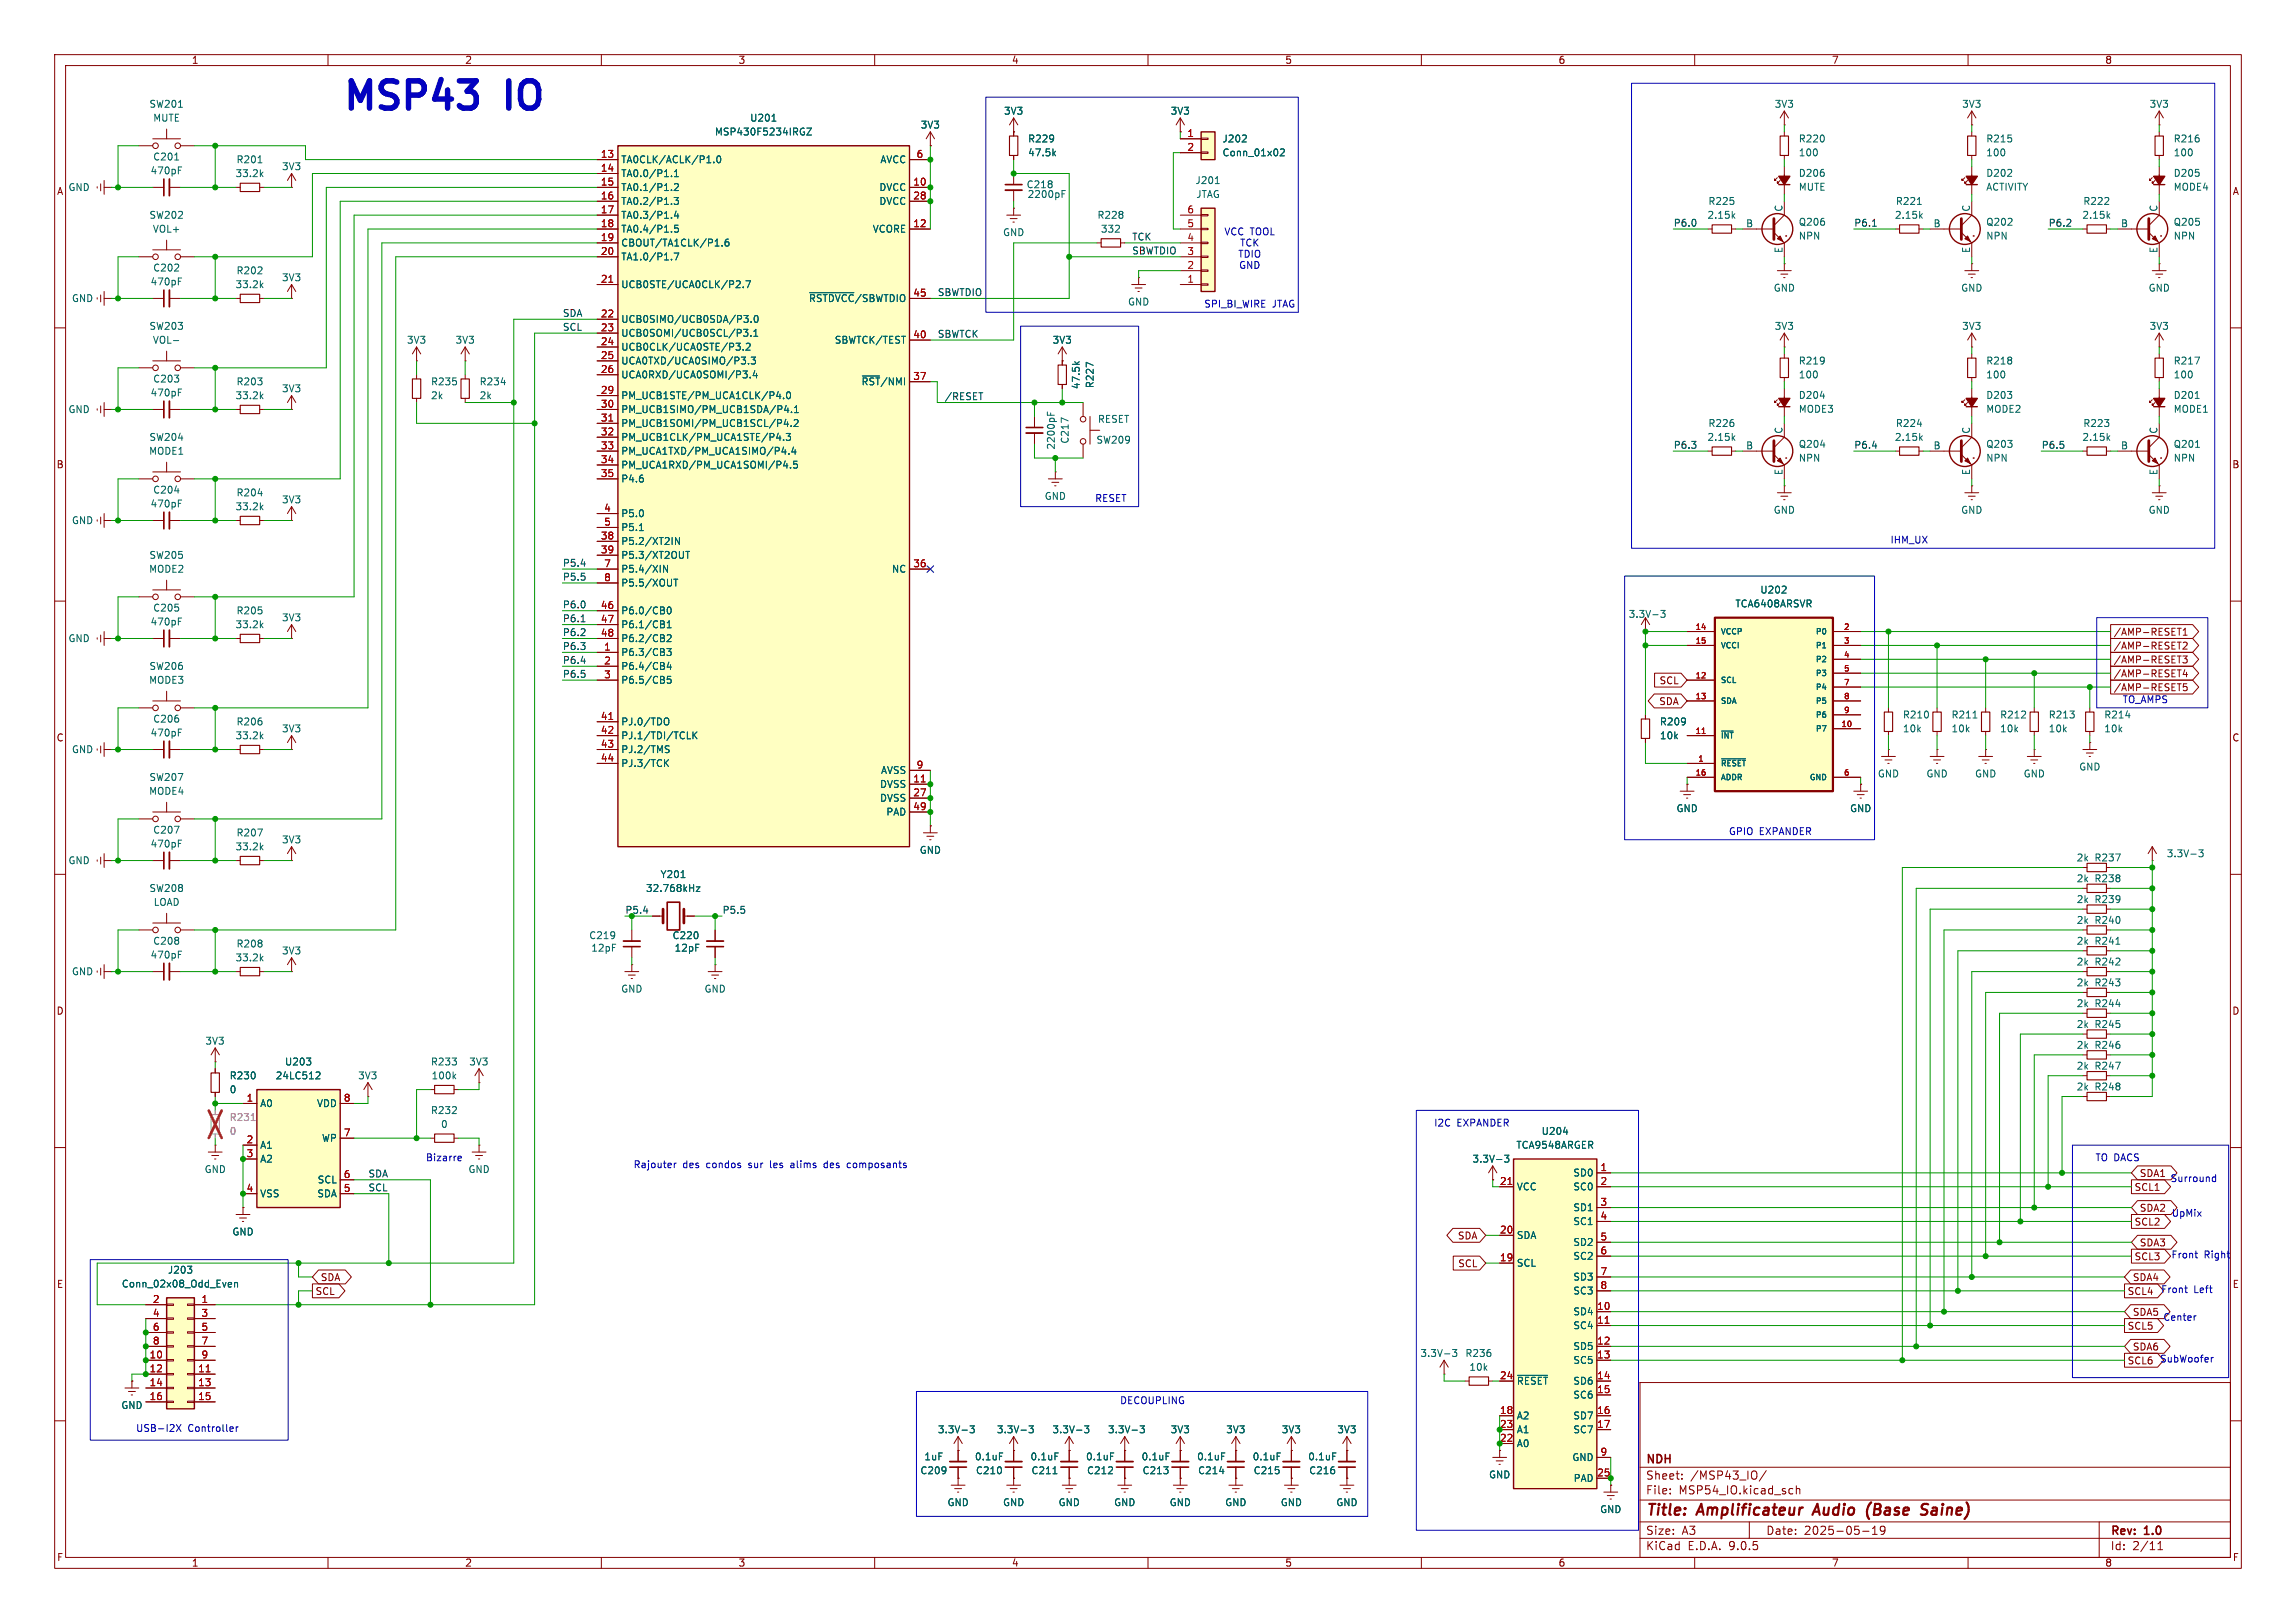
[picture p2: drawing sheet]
<svg xmlns="http://www.w3.org/2000/svg" width="420mm" height="297mm" viewBox="0 0 420 297" stroke-linecap="round" stroke-linejoin="round" font-family="sans-serif">
<defs><g id="words">
<g font-size="7" fill="#0000c2">
<text x="62.1" y="21.5">MSP43</text>
<text x="92.9" y="21.5">IO</text>
</g>
<g font-size="2.8" fill="#840000">
<text x="301" y="277.9">Title:</text>
<text x="310.6" y="277.9">Amplificateur</text>
<text x="332.7" y="277.9">Audio</text>
<text x="343.1" y="277.9">(Base</text>
<text x="353.9" y="277.9">Saine)</text>
</g>
<g font-size="2.1" fill="#840000">
<text x="301" y="268.2">NDH</text>
<text x="301" y="273.7">File:</text>
<text x="301" y="271">Sheet:</text>
<text x="307.1" y="273.7">MSP54_IO.kicad_sch</text>
<text x="309.2" y="271">/MSP43_IO/</text>
<text x="301" y="281.1">Size:</text>
<text x="307.6" y="281.1">A3</text>
<text x="323" y="281.1">Date:</text>
<text x="330" y="281.1">2025-05-19</text>
<text x="386" y="281.3">Rev:</text>
<text x="392.4" y="281.3">1.0</text>
<text x="301" y="283.9">KiCad</text>
<text x="308.7" y="283.9">E.D.A.</text>
<text x="316.3" y="283.9">9.0.5</text>
<text x="386" y="283.9">Id:</text>
<text x="390.1" y="283.9">2/11</text>
</g>
<g font-size="1.8" fill="#840000">
<text x="35" y="11.9">1</text>
<text x="85" y="11.9">2</text>
<text x="135" y="11.9">3</text>
<text x="185" y="11.9">4</text>
<text x="235" y="11.9">5</text>
<text x="285" y="11.9">6</text>
<text x="335" y="11.9">7</text>
<text x="385" y="11.9">8</text>
<text x="10.3" y="35.9">A</text>
<text x="408.3" y="35.9">A</text>
<text x="10.3" y="85.9">B</text>
<text x="408.2" y="85.9">B</text>
<text x="386.6" y="119.1">/AMP-RESET2</text>
<text x="386.6" y="116.5">/AMP-RESET1</text>
<text x="303.5" y="125.4">SCL</text>
<text x="386.6" y="124.1">/AMP-RESET4</text>
<text x="386.6" y="121.6">/AMP-RESET3</text>
<text x="303.4" y="129.2">SDA</text>
<text x="386.6" y="126.7">/AMP-RESET5</text>
<text x="10.3" y="135.9">C</text>
<text x="408.2" y="135.9">C</text>
<text x="10.3" y="185.9">D</text>
<text x="408.2" y="185.9">D</text>
<text x="391.3" y="215.6">SDA1</text>
<text x="390.4" y="218.1">SCL1</text>
<text x="391.3" y="221.9">SDA2</text>
<text x="266.6" y="227">SDA</text>
<text x="390.4" y="224.5">SCL2</text>
<text x="266.6" y="232.1">SCL</text>
<text x="390.4" y="230.8">SCL3</text>
<text x="391.3" y="228.3">SDA3</text>
<text x="10.3" y="235.9">E</text>
<text x="57.6" y="237.2">SCL</text>
<text x="58.6" y="234.6">SDA</text>
<text x="389.1" y="237.2">SCL4</text>
<text x="390" y="234.6">SDA4</text>
<text x="408.3" y="235.9">E</text>
<text x="389.1" y="243.5">SCL5</text>
<text x="390" y="241">SDA5</text>
<text x="389.1" y="249.9">SCL6</text>
<text x="390" y="247.3">SDA6</text>
<text x="10.3" y="285.9">F</text>
<text x="35" y="286.9">1</text>
<text x="85" y="286.9">2</text>
<text x="135" y="286.9">3</text>
<text x="185" y="286.9">4</text>
<text x="235" y="286.9">5</text>
<text x="285" y="286.9">6</text>
<text x="335" y="286.9">7</text>
<text x="385" y="286.9">8</text>
<text x="408.3" y="285.9">F</text>
</g>
<g font-size="1.8" fill="#006464">
<text x="27.2" y="19.9">SW201</text>
<text x="27.9" y="22.5">MUTE</text>
<text x="137.1" y="22.5">U201</text>
<text x="168.3" y="23.7">3V3</text>
<text x="183.6" y="21.2">3V3</text>
<text x="214" y="21.2">3V3</text>
<text x="324.5" y="19.9">3V3</text>
<text x="358.8" y="19.9">3V3</text>
<text x="393.1" y="19.9">3V3</text>
<text x="27.9" y="29.6">C201</text>
<text x="130.7" y="25">MSP430F5234IRGZ</text>
<text x="188" y="26.3">R229</text>
<text x="188" y="28.8">47.5k</text>
<text x="223.5" y="26.3">J202</text>
<text x="223.5" y="28.8">Conn_01x02</text>
<text x="328.9" y="26.3">R220</text>
<text x="328.9" y="28.8">100</text>
<text x="363.2" y="26.3">R215</text>
<text x="363.2" y="28.8">100</text>
<text x="397.5" y="26.3">R216</text>
<text x="397.5" y="28.8">100</text>
<text x="12.4" y="35.2">GND</text>
<text x="27.4" y="32.1">470pF</text>
<text x="43" y="32.6">33.2k</text>
<text x="43.2" y="30.1">R201</text>
<text x="51.5" y="31.3">3V3</text>
<text x="113.5" y="30.1">TA0CLK/ACLK/P1.0</text>
<text x="113.5" y="32.6">TA0.0/P1.1</text>
<text x="113.5" y="35.2">TA0.1/P1.2</text>
<text x="160.8" y="35.2">DVCC</text>
<text x="160.9" y="30.1">AVCC</text>
<text x="187.7" y="34.6">C218</text>
<text x="218.6" y="33.9">J201</text>
<text x="328.9" y="32.5">D206</text>
<text x="328.9" y="35.1">MUTE</text>
<text x="363.2" y="32.5">D202</text>
<text x="363.2" y="35.1">ACTIVITY</text>
<text x="397.5" y="32.5">D205</text>
<text x="397.5" y="35.1">MODE4</text>
<text x="27.2" y="40.2">SW202</text>
<text x="113.5" y="37.7">TA0.2/P1.3</text>
<text x="113.5" y="40.2">TA0.3/P1.4</text>
<text x="160.8" y="37.7">DVCC</text>
<text x="187.9" y="36.4">2200pF</text>
<text x="200.6" y="40.2">R228</text>
<text x="218.7" y="36.4">JTAG</text>
<text x="312.2" y="40.2">2.15k</text>
<text x="312.4" y="37.7">R225</text>
<text x="319.3" y="41.7">B</text>
<text x="326.1" y="38.8" transform="rotate(-90 326.1 38.8)">C</text>
<text x="328.9" y="41.5">Q206</text>
<text x="346.5" y="40.2">2.15k</text>
<text x="346.7" y="37.7">R221</text>
<text x="353.6" y="41.7">B</text>
<text x="360.4" y="38.8" transform="rotate(-90 360.4 38.8)">C</text>
<text x="363.2" y="41.5">Q202</text>
<text x="380.8" y="40.2">2.15k</text>
<text x="381" y="37.7">R222</text>
<text x="387.9" y="41.7">B</text>
<text x="394.7" y="38.8" transform="rotate(-90 394.7 38.8)">C</text>
<text x="397.5" y="41.5">Q205</text>
<text x="27.9" y="42.8">VOL+</text>
<text x="113.5" y="42.8">TA0.4/P1.5</text>
<text x="113.5" y="45.3">CBOUT/TA1CLK/P1.6</text>
<text x="113.5" y="47.9">TA1.0/P1.7</text>
<text x="159.6" y="42.8">VCORE</text>
<text x="183.4" y="43.4">GND</text>
<text x="201.3" y="42.8">332</text>
<text x="326.1" y="46.4" transform="rotate(-90 326.1 46.4)">E</text>
<text x="328.9" y="44">NPN</text>
<text x="360.4" y="46.4" transform="rotate(-90 360.4 46.4)">E</text>
<text x="363.2" y="44">NPN</text>
<text x="394.7" y="46.4" transform="rotate(-90 394.7 46.4)">E</text>
<text x="397.5" y="44">NPN</text>
<text x="27.4" y="52.4">470pF</text>
<text x="27.9" y="49.9">C202</text>
<text x="43" y="52.9">33.2k</text>
<text x="43.2" y="50.4">R202</text>
<text x="51.5" y="51.7">3V3</text>
<text x="113.5" y="52.9">UCB0STE/UCA0CLK/P2.7</text>
<text x="324.4" y="53.6">GND</text>
<text x="358.6" y="53.6">GND</text>
<text x="392.9" y="53.6">GND</text>
<text x="13.1" y="55.5">GND</text>
<text x="113.5" y="59.3">UCB0SIMO/UCB0SDA/P3.0</text>
<text x="147.9" y="55.5">~{RSTDVCC}/SBWTDIO</text>
<text x="206.2" y="56.1">GND</text>
<text x="27.2" y="60.6">SW203</text>
<text x="27.9" y="63.1">VOL-</text>
<text x="74.3" y="63.1">3V3</text>
<text x="83.2" y="63.1">3V3</text>
<text x="113.5" y="61.8">UCB0SOMI/UCB0SCL/P3.1</text>
<text x="113.5" y="64.4">UCB0CLK/UCA0STE/P3.2</text>
<text x="152.6" y="63.1">SBWTCK/TEST</text>
<text x="192.5" y="63.1">3V3</text>
<text x="324.5" y="60.6">3V3</text>
<text x="358.8" y="60.6">3V3</text>
<text x="393.1" y="60.6">3V3</text>
<text x="27.9" y="70.2">C203</text>
<text x="43.2" y="70.7">R203</text>
<text x="51.5" y="72">3V3</text>
<text x="78.7" y="70.7">R235</text>
<text x="87.6" y="70.7">R234</text>
<text x="113.5" y="66.9">UCA0TXD/UCA0SIMO/P3.3</text>
<text x="113.5" y="69.4">UCA0RXD/UCA0SOMI/P3.4</text>
<text x="157.5" y="70.7">~{RST}/NMI</text>
<text x="197.7" y="71.3" transform="rotate(-90 197.7 71.3)">47.5k</text>
<text x="200.3" y="71.1" transform="rotate(-90 200.3 71.1)">R227</text>
<text x="328.9" y="66.9">R219</text>
<text x="328.9" y="69.4">100</text>
<text x="363.2" y="66.9">R218</text>
<text x="363.2" y="69.4">100</text>
<text x="397.5" y="66.9">R217</text>
<text x="397.5" y="69.4">100</text>
<text x="12.4" y="75.8">GND</text>
<text x="27.4" y="72.7">470pF</text>
<text x="43" y="73.3">33.2k</text>
<text x="78.7" y="73.3">2k</text>
<text x="87.6" y="73.3">2k</text>
<text x="113.5" y="73.3">PM_UCB1STE/PM_UCA1CLK/P4.0</text>
<text x="113.5" y="75.8">PM_UCB1SIMO/PM_UCB1SDA/P4.1</text>
<text x="200.7" y="77.6">RESET</text>
<text x="328.9" y="73.2">D204</text>
<text x="328.9" y="75.7">MODE3</text>
<text x="363.2" y="73.2">D203</text>
<text x="363.2" y="75.7">MODE2</text>
<text x="397.5" y="73.2">D201</text>
<text x="397.5" y="75.7">MODE1</text>
<text x="27.2" y="83.4">MODE1</text>
<text x="27.2" y="80.9">SW204</text>
<text x="113.5" y="78.3">PM_UCB1SOMI/PM_UCB1SCL/P4.2</text>
<text x="113.5" y="80.9">PM_UCB1CLK/PM_UCA1STE/P4.3</text>
<text x="113.5" y="83.4">PM_UCA1TXD/PM_UCA1SIMO/P4.4</text>
<text x="193.1" y="82.4" transform="rotate(-90 193.1 82.4)">2200pF</text>
<text x="195.7" y="81.3" transform="rotate(-90 195.7 81.3)">C217</text>
<text x="200.5" y="81.4">SW209</text>
<text x="312.2" y="80.9">2.15k</text>
<text x="312.4" y="78.3">R226</text>
<text x="319.3" y="82.3">B</text>
<text x="326.1" y="79.5" transform="rotate(-90 326.1 79.5)">C</text>
<text x="328.9" y="82.1">Q204</text>
<text x="346.5" y="80.9">2.15k</text>
<text x="346.7" y="78.3">R224</text>
<text x="353.6" y="82.3">B</text>
<text x="360.4" y="79.5" transform="rotate(-90 360.4 79.5)">C</text>
<text x="363.2" y="82.1">Q203</text>
<text x="380.8" y="80.9">2.15k</text>
<text x="381" y="78.3">R223</text>
<text x="387.9" y="82.3">B</text>
<text x="394.7" y="79.5" transform="rotate(-90 394.7 79.5)">C</text>
<text x="397.5" y="82.1">Q201</text>
<text x="113.5" y="86">PM_UCA1RXD/PM_UCA1SOMI/P4.5</text>
<text x="113.5" y="88.5">P4.6</text>
<text x="326.1" y="87" transform="rotate(-90 326.1 87)">E</text>
<text x="328.9" y="84.7">NPN</text>
<text x="360.4" y="87" transform="rotate(-90 360.4 87)">E</text>
<text x="363.2" y="84.7">NPN</text>
<text x="394.7" y="87" transform="rotate(-90 394.7 87)">E</text>
<text x="397.5" y="84.7">NPN</text>
<text x="27.4" y="93.1">470pF</text>
<text x="27.9" y="90.5">C204</text>
<text x="43" y="93.6">33.2k</text>
<text x="43.2" y="91">R204</text>
<text x="51.5" y="92.3">3V3</text>
<text x="113.5" y="94.8">P5.0</text>
<text x="191" y="91.7">GND</text>
<text x="324.4" y="94.2">GND</text>
<text x="358.6" y="94.2">GND</text>
<text x="392.9" y="94.2">GND</text>
<text x="13.1" y="96.1">GND</text>
<text x="113.5" y="97.4">P5.1</text>
<text x="113.5" y="99.9">P5.2/XT2IN</text>
<text x="27.2" y="105">MODE2</text>
<text x="27.2" y="102.5">SW205</text>
<text x="113.5" y="102.5">P5.3/XT2OUT</text>
<text x="113.5" y="105">P5.4/XIN</text>
<text x="113.5" y="107.5">P5.5/XOUT</text>
<text x="163.1" y="105">NC</text>
<text x="27.9" y="112.1">C205</text>
<text x="43.2" y="112.6">R205</text>
<text x="51.5" y="113.9">3V3</text>
<text x="113.5" y="112.6">P6.0/CB0</text>
<text x="297.8" y="113.3">3.3V-3</text>
<text x="317.3" y="111.4">TCA6408ARSVR</text>
<text x="321.9" y="108.8">U202</text>
<text x="12.4" y="117.7">GND</text>
<text x="27.4" y="114.7">470pF</text>
<text x="43" y="115.2">33.2k</text>
<text x="113.5" y="115.2">P6.1/CB1</text>
<text x="113.5" y="117.7">P6.2/CB2</text>
<text x="27.2" y="125.3">MODE3</text>
<text x="27.2" y="122.8">SW206</text>
<text x="113.5" y="120.2">P6.3/CB3</text>
<text x="113.5" y="122.8">P6.4/CB4</text>
<text x="113.5" y="125.3">P6.5/CB5</text>
<text x="348" y="131.7">R210</text>
<text x="356.9" y="131.7">R211</text>
<text x="365.8" y="131.7">R212</text>
<text x="374.7" y="131.7">R213</text>
<text x="384.8" y="131.7">R214</text>
<text x="27.4" y="135">470pF</text>
<text x="27.9" y="132.4">C206</text>
<text x="43" y="135.5">33.2k</text>
<text x="43.2" y="132.9">R206</text>
<text x="51.5" y="134.2">3V3</text>
<text x="113.5" y="132.9">PJ.0/TDO</text>
<text x="113.5" y="135.5">PJ.1/TDI/TCLK</text>
<text x="303.5" y="132.9">R209</text>
<text x="303.5" y="135.5">10k</text>
<text x="348" y="134.2">10k</text>
<text x="356.9" y="134.2">10k</text>
<text x="365.8" y="134.2">10k</text>
<text x="374.7" y="134.2">10k</text>
<text x="384.8" y="134.2">10k</text>
<text x="13.1" y="138">GND</text>
<text x="27.2" y="143.1">SW207</text>
<text x="113.5" y="138">PJ.2/TMS</text>
<text x="113.5" y="140.6">PJ.3/TCK</text>
<text x="161.1" y="141.8">AVSS</text>
<text x="343.4" y="142.5">GND</text>
<text x="352.3" y="142.5">GND</text>
<text x="361.2" y="142.5">GND</text>
<text x="370.1" y="142.5">GND</text>
<text x="380.2" y="141.2">GND</text>
<text x="27.2" y="145.6">MODE4</text>
<text x="160.9" y="144.4">DVSS</text>
<text x="160.9" y="146.9">DVSS</text>
<text x="162" y="149.5">PAD</text>
<text x="306.6" y="148.8">GND</text>
<text x="338.3" y="148.8">GND</text>
<text x="27.4" y="155.3">470pF</text>
<text x="27.9" y="152.8">C207</text>
<text x="43" y="155.8">33.2k</text>
<text x="43.2" y="153.3">R207</text>
<text x="51.5" y="154.5">3V3</text>
<text x="12.4" y="158.3">GND</text>
<text x="120.7" y="160.9">Y201</text>
<text x="168.1" y="156.4">GND</text>
<text x="379.8" y="157.8">2k</text>
<text x="379.8" y="161.6">2k</text>
<text x="383" y="157.8">R237</text>
<text x="383" y="161.6">R238</text>
<text x="396.2" y="157.1">3.3V-3</text>
<text x="27.2" y="163.4">SW208</text>
<text x="28" y="166">LOAD</text>
<text x="118.1" y="163.4">32.768kHz</text>
<text x="379.8" y="165.5">2k</text>
<text x="383" y="165.5">R239</text>
<text x="27.9" y="173.1">C208</text>
<text x="43.2" y="173.6">R208</text>
<text x="107.7" y="172.1">C219</text>
<text x="122.9" y="172.1">C220</text>
<text x="379.8" y="169.3">2k</text>
<text x="379.8" y="173.1">2k</text>
<text x="383" y="169.3">R240</text>
<text x="383" y="173.1">R241</text>
<text x="13.1" y="178.7">GND</text>
<text x="27.4" y="175.6">470pF</text>
<text x="43" y="176.1">33.2k</text>
<text x="51.5" y="174.9">3V3</text>
<text x="108.1" y="174.3">12pF</text>
<text x="123.3" y="174.3">12pF</text>
<text x="379.8" y="176.9">2k</text>
<text x="383" y="176.9">R242</text>
<text x="113.5" y="181.8">GND</text>
<text x="128.8" y="181.8">GND</text>
<text x="379.8" y="184.5">2k</text>
<text x="379.8" y="180.7">2k</text>
<text x="383" y="184.5">R244</text>
<text x="383" y="180.7">R243</text>
<text x="37.5" y="191.4">3V3</text>
<text x="379.8" y="188.3">2k</text>
<text x="383" y="188.3">R245</text>
<text x="41.9" y="197.7">R230</text>
<text x="50.3" y="197.7">24LC512</text>
<text x="52" y="195.2">U203</text>
<text x="65.4" y="197.7">3V3</text>
<text x="78.7" y="195.2">R233</text>
<text x="78.9" y="197.7">100k</text>
<text x="85.7" y="195.2">3V3</text>
<text x="379.8" y="195.9">2k</text>
<text x="379.8" y="192.1">2k</text>
<text x="383" y="195.9">R247</text>
<text x="383" y="192.1">R246</text>
<text x="41.9" y="200.3">0</text>
<text x="47.5" y="202.8">A0</text>
<text x="57.9" y="202.8">VDD</text>
<text x="379.8" y="199.7">2k</text>
<text x="383" y="199.7">R248</text>
<text x="58.8" y="209.1">WP</text>
<text x="78.7" y="204.1">R232</text>
<text x="80.6" y="206.6">0</text>
<text x="281.9" y="207.9">U204</text>
<text x="37.3" y="214.9">GND</text>
<text x="47.5" y="210.4">A1</text>
<text x="47.5" y="213">A2</text>
<text x="85.6" y="214.9">GND</text>
<text x="269.2" y="213">3.3V-3</text>
<text x="277.3" y="210.4">TCA9548ARGER</text>
<text x="287.7" y="215.5">SD0</text>
<text x="47.5" y="219.3">VSS</text>
<text x="58" y="219.3">SDA</text>
<text x="58" y="216.8">SCL</text>
<text x="277.4" y="218">VCC</text>
<text x="287.7" y="218">SC0</text>
<text x="287.7" y="221.8">SD1</text>
<text x="42.4" y="226.3">GND</text>
<text x="277.4" y="226.9">SDA</text>
<text x="287.7" y="224.4">SC1</text>
<text x="30.6" y="233.3">J203</text>
<text x="277.4" y="232">SCL</text>
<text x="287.7" y="228.2">SD2</text>
<text x="287.7" y="230.7">SC2</text>
<text x="22.2" y="235.8">Conn_02x08_Odd_Even</text>
<text x="287.7" y="234.5">SD3</text>
<text x="287.7" y="237.1">SC3</text>
<text x="287.7" y="240.9">SD4</text>
<text x="287.7" y="243.4">SC4</text>
<text x="259.7" y="248.5">3.3V-3</text>
<text x="268" y="248.5">R236</text>
<text x="268.7" y="251.1">10k</text>
<text x="287.7" y="247.2">SD5</text>
<text x="287.7" y="249.8">SC5</text>
<text x="277.4" y="253.6">~{RESET}</text>
<text x="287.7" y="253.6">SD6</text>
<text x="287.7" y="256.1">SC6</text>
<text x="22.1" y="258">GND</text>
<text x="171.5" y="262.5">3.3V-3</text>
<text x="182.3" y="262.5">3.3V-3</text>
<text x="192.4" y="262.5">3.3V-3</text>
<text x="202.6" y="262.5">3.3V-3</text>
<text x="214" y="262.5">3V3</text>
<text x="224.2" y="262.5">3V3</text>
<text x="234.4" y="262.5">3V3</text>
<text x="244.5" y="262.5">3V3</text>
<text x="277.4" y="259.9">A2</text>
<text x="277.4" y="262.5">A1</text>
<text x="287.7" y="259.9">SD7</text>
<text x="287.7" y="262.5">SC7</text>
<text x="168.3" y="270">C209</text>
<text x="169" y="267.4">1uF</text>
<text x="178.2" y="267.4">0.1uF</text>
<text x="178.4" y="270">C210</text>
<text x="188.4" y="267.4">0.1uF</text>
<text x="188.6" y="270">C211</text>
<text x="198.6" y="267.4">0.1uF</text>
<text x="198.7" y="270">C212</text>
<text x="208.7" y="267.4">0.1uF</text>
<text x="208.9" y="270">C213</text>
<text x="218.9" y="267.4">0.1uF</text>
<text x="219.1" y="270">C214</text>
<text x="229" y="267.4">0.1uF</text>
<text x="229.2" y="270">C215</text>
<text x="239.2" y="267.4">0.1uF</text>
<text x="239.4" y="270">C216</text>
<text x="277.4" y="265">A0</text>
<text x="287.5" y="267.6">GND</text>
<text x="173.2" y="275.8">GND</text>
<text x="183.4" y="275.8">GND</text>
<text x="193.5" y="275.8">GND</text>
<text x="203.7" y="275.8">GND</text>
<text x="213.9" y="275.8">GND</text>
<text x="224" y="275.8">GND</text>
<text x="234.2" y="275.8">GND</text>
<text x="244.3" y="275.8">GND</text>
<text x="272.3" y="270.7">GND</text>
<text x="287.8" y="271.4">PAD</text>
<text x="292.6" y="277.1">GND</text>
</g>
<g font-size="1.8" fill="#a90000">
<text x="109.8" y="29">13</text>
<text x="167.6" y="29">6</text>
<text x="217.1" y="25.1">1</text>
<text x="217.1" y="27.7">2</text>
<text x="109.8" y="31.5">14</text>
<text x="109.8" y="34">15</text>
<text x="167" y="34">10</text>
<text x="109.8" y="36.6">16</text>
<text x="109.8" y="39.1">17</text>
<text x="109.8" y="41.7">18</text>
<text x="167" y="36.6">28</text>
<text x="167" y="41.7">12</text>
<text x="217.1" y="41.7">5</text>
<text x="217.1" y="39.1">6</text>
<text x="109.8" y="44.2">19</text>
<text x="109.8" y="46.7">20</text>
<text x="217.1" y="46.7">3</text>
<text x="217.1" y="44.2">4</text>
<text x="109.8" y="51.8">21</text>
<text x="217.1" y="51.8">1</text>
<text x="217.1" y="49.3">2</text>
<text x="109.8" y="58.2">22</text>
<text x="167" y="54.4">45</text>
<text x="109.8" y="60.7">23</text>
<text x="109.8" y="63.2">24</text>
<text x="109.8" y="65.8">25</text>
<text x="167" y="62">40</text>
<text x="109.8" y="68.3">26</text>
<text x="167" y="69.6">37</text>
<text x="109.8" y="72.1">29</text>
<text x="109.8" y="74.7">30</text>
<text x="109.8" y="77.2">31</text>
<text x="109.8" y="79.8">32</text>
<text x="109.8" y="82.3">33</text>
<text x="109.8" y="84.8">34</text>
<text x="109.8" y="87.4">35</text>
<text x="110.4" y="93.7">4</text>
<text x="109.8" y="98.8">38</text>
<text x="109.8" y="101.3">39</text>
<text x="110.4" y="96.3">5</text>
<text x="110.4" y="103.9">7</text>
<text x="110.4" y="106.4">8</text>
<text x="167" y="103.9">36</text>
<text x="109.8" y="111.5">46</text>
<text x="109.8" y="114">47</text>
<text x="109.8" y="116.6">48</text>
<text x="110.4" y="119.1">1</text>
<text x="110.4" y="121.7">2</text>
<text x="110.4" y="124.2">3</text>
<text x="109.8" y="131.8">41</text>
<text x="109.8" y="134.4">42</text>
<text x="109.8" y="136.9">43</text>
<text x="109.8" y="139.4">44</text>
<text x="167" y="143.3">11</text>
<text x="167.6" y="140.7">9</text>
<text x="167" y="145.8">27</text>
<text x="167" y="148.3">49</text>
<text x="45" y="201.7">1</text>
<text x="62.8" y="201.7">8</text>
<text x="45" y="209.3">2</text>
<text x="62.8" y="208">7</text>
<text x="45" y="211.8">3</text>
<text x="62.8" y="215.6">6</text>
<text x="292.7" y="214.4">1</text>
<text x="45" y="218.2">4</text>
<text x="62.8" y="218.2">5</text>
<text x="274.3" y="216.9">21</text>
<text x="292.7" y="216.9">2</text>
<text x="292.7" y="220.7">3</text>
<text x="274.3" y="225.8">20</text>
<text x="292.7" y="223.3">4</text>
<text x="292.7" y="227.1">5</text>
<text x="274.3" y="230.9">19</text>
<text x="292.7" y="229.6">6</text>
<text x="292.7" y="233.4">7</text>
<text x="27.9" y="238.5">2</text>
<text x="36.8" y="238.5">1</text>
<text x="292.1" y="239.8">10</text>
<text x="292.7" y="236">8</text>
<text x="27.9" y="241">4</text>
<text x="27.9" y="243.6">6</text>
<text x="36.8" y="241">3</text>
<text x="36.8" y="243.6">5</text>
<text x="292.1" y="242.3">11</text>
<text x="27.3" y="248.7">10</text>
<text x="27.3" y="251.2">12</text>
<text x="27.9" y="246.1">8</text>
<text x="36.2" y="251.2">11</text>
<text x="36.8" y="246.1">7</text>
<text x="36.8" y="248.7">9</text>
<text x="292.1" y="246.1">12</text>
<text x="292.1" y="248.7">13</text>
<text x="27.3" y="253.7">14</text>
<text x="27.3" y="256.3">16</text>
<text x="36.2" y="253.7">13</text>
<text x="36.2" y="256.3">15</text>
<text x="274.3" y="252.5">24</text>
<text x="292.1" y="252.5">14</text>
<text x="292.1" y="255">15</text>
<text x="274.3" y="258.8">18</text>
<text x="274.3" y="261.4">23</text>
<text x="274.3" y="263.9">22</text>
<text x="292.1" y="258.8">16</text>
<text x="292.1" y="261.4">17</text>
<text x="292.7" y="266.4">9</text>
<text x="292.1" y="270.3">25</text>
</g>
<g font-size="1.8" fill="#0f0f0f">
<text x="306.1" y="41.6">P6.0</text>
<text x="339.1" y="41.6">P6.1</text>
<text x="374.6" y="41.6">P6.2</text>
<text x="207" y="44.1">TCK</text>
<text x="207" y="46.6">SBWTDIO</text>
<text x="102.9" y="58.1">SDA</text>
<text x="171.4" y="54.3">SBWTDIO</text>
<text x="102.9" y="60.6">SCL</text>
<text x="171.4" y="61.9">SBWTCK</text>
<text x="172.7" y="73.3">/RESET</text>
<text x="306.1" y="82.2">P6.3</text>
<text x="339.1" y="82.2">P6.4</text>
<text x="373.4" y="82.2">P6.5</text>
<text x="102.9" y="103.8">P5.4</text>
<text x="102.9" y="106.3">P5.5</text>
<text x="102.9" y="111.4">P6.0</text>
<text x="102.9" y="114">P6.1</text>
<text x="102.9" y="119">P6.3</text>
<text x="102.9" y="116.5">P6.2</text>
<text x="102.9" y="124.1">P6.5</text>
<text x="102.9" y="121.6">P6.4</text>
<text x="132.1" y="167.3">P5.5</text>
<text x="67.3" y="215.6">SDA</text>
<text x="67.3" y="218.1">SCL</text>
</g>
<g font-size="1.8" fill="#0000c2">
<text x="223.9" y="43.3">VCC TOOL</text>
<text x="226.4" y="47.4">TDIO</text>
<text x="226.7" y="45.3">TCK</text>
<text x="226.6" y="49.4">GND</text>
<text x="220.2" y="56.5">SPI_BI_WIRE</text>
<text x="232.7" y="56.5">JTAG</text>
<text x="200.2" y="92.1">RESET</text>
<text x="345.7" y="99.7">IHM_UX</text>
<text x="388.2" y="128.9">TO_AMPS</text>
<text x="316.2" y="153">GPIO EXPANDER</text>
<text x="262.2" y="206.4">I2C</text>
<text x="266.5" y="206.4">EXPANDER</text>
<text x="77.8" y="212.7">Bizarre</text>
<text x="115.8" y="214">Rajouter</text>
<text x="124.9" y="214">des</text>
<text x="129.3" y="214">condos</text>
<text x="137.2" y="214">sur</text>
<text x="141.3" y="214">les</text>
<text x="145.3" y="214">alims</text>
<text x="151.6" y="214">des</text>
<text x="156" y="214">composants</text>
<text x="383.2" y="212.7">TO DACS</text>
<text x="397" y="216.5">Surround</text>
<text x="397.2" y="222.9">UpMix</text>
<text x="397.1" y="230.5">Front</text>
<text x="403.2" y="230.5">Right</text>
<text x="395.2" y="236.8">Front</text>
<text x="401.3" y="236.8">Left</text>
<text x="395.6" y="241.9">Center</text>
<text x="395" y="249.5">SubWoofer</text>
<text x="204.8" y="257.2">DECOUPLING</text>
<text x="24.8" y="262.2">USB-I2X</text>
<text x="34.4" y="262.2">Controller</text>
</g>
<text font-size="1.8" fill="#009600" x="114.3" y="167.3">P5.4</text>
<g font-size="1.8" fill="#989898">
<text x="41.9" y="205.3">R231</text>
<text x="41.9" y="207.9">0</text>
</g>
<g font-size="1.4" fill="#a90000">
<text x="310.1" y="115.3">14</text>
<text x="310.1" y="117.9">15</text>
<text x="337.2" y="115.3">2</text>
<text x="337.2" y="117.9">3</text>
<text x="310.1" y="124.2">12</text>
<text x="337.2" y="120.4">4</text>
<text x="337.2" y="122.9">5</text>
<text x="337.2" y="125.5">7</text>
<text x="310.1" y="128">13</text>
<text x="337.2" y="128">8</text>
<text x="337.2" y="130.6">9</text>
<text x="310.1" y="134.4">11</text>
<text x="336.7" y="133.1">10</text>
<text x="310.1" y="142">16</text>
<text x="310.5" y="139.4">1</text>
<text x="337.2" y="142">6</text>
</g>
<g font-size="1.4" fill="#006464">
<text x="314.7" y="116.3">VCCP</text>
<text x="314.7" y="118.8">VCCI</text>
<text x="332" y="116.3">P0</text>
<text x="332" y="118.8">P1</text>
<text x="314.7" y="125.2">SCL</text>
<text x="332" y="121.4">P2</text>
<text x="332" y="123.9">P3</text>
<text x="314.7" y="129">SDA</text>
<text x="332" y="126.5">P4</text>
<text x="332" y="129">P5</text>
<text x="332" y="131.5">P6</text>
<text x="314.7" y="135.4">~{INT}</text>
<text x="332" y="134.1">P7</text>
<text x="314.7" y="140.4">~{RESET}</text>
<text x="314.7" y="143">ADDR</text>
<text x="330.9" y="143">GND</text>
</g>
</g></defs>
<g fill="none" stroke="#840000" stroke-width=".18">
<path d="M10 10h400v277h-400zM12 12h396v273h-396zM60 10v2M110 10v2M160 10v2M210 10v2M260 10v2M310 10v2M360 10v2M53.3 34.3h.1M53.3 31.8l-.7 1.2M53.3 31.8l.8 1.2"/>
<path d="M53.3 31.8v2.5M17.8 54.5v.2M18.4 54v1.2M19 54.6h1.3M19 53.3v2.6M20.3 54.6h.1M10 60h2M17.8 74.8v.3M18.4 74.3v1.3M19 73.7v2.5M19 74.9h1.3M20.3 74.9h.1"/>
<path d="M25.4 67.3h2.5M27.9 66h5.1M30.5 64.3v1.7M33 67.3h2.6M194.3 66h.1M194.3 63.5l-.8 1.3M194.3 63.5l.8 1.3M194.3 63.5v2.5M408 60h2M27.9 95.3h2.1M31 95.3h2M191.8 87.6h2.5"/>
<path d="M192.4 88.3h1.3M192.9 88.9h.3M193 86.4h.1M193 86.4v1.2M10 110h2M301 115.6h.1M301 113l-.8 1.3M301 113l.8 1.3M301 113v2.6M408 110h2M43.2 137.2h.7M47.5 137.2h.8"/>
<path d="M301 130.8v.8M301 135.1v.8M10 160h2M43.2 157.5h.7M47.5 157.5h.8M53.3 157.5h.1M53.3 154.9v2.6M53.3 154.9l-.7 1.3M53.3 154.9l.8 1.3M381 158.8h.8M385.3 158.8h.8M393.7 157.5h.1"/>
<path d="M393.7 154.9l-.8 1.3M393.7 154.9l.8 1.3M393.7 154.9v2.6M408 160h2M381 196.9h.8M385.3 196.9h.8M10 210h2M86.4 210.8h2.5M87 211.5h1.3M87.5 212.1h.3M87.6 209.6h.1M87.6 209.6v1.2"/>
<path d="M381 200.7h.8M385.3 200.7h.8M408 210h2M264.2 251.5h.1M264.2 248.9l-.8 1.3M264.2 248.9l.7 1.3M264.2 248.9v2.6M268 252.7h.7M272.3 252.7h.7M300 253h108v32h-108zM10 260h2M195.6 265.4h.1"/>
<path d="M195.6 262.9l-.8 1.3M195.6 262.9l.7 1.3M195.6 262.9v2.5M273 266.7h2.6M273.7 267.3h1.3M274.2 268h.2M274.3 265.4h.1M274.3 265.4v1.3M293.4 273h2.5M294 273.7h1.3M294.5 274.3h.3M294.6 271.8h.1"/>
<path d="M294.6 271.8v1.2M300 278.5h108M300 274.5h108M300 268.5h108M305.5 273.2v.2M305.5 272.5v.1M307.7 270.5v.2M307.7 269.8v.1M320 278.5v3M321.3 269.4v1.1M323.1 269.1l-1.3 1.9M327.5 272.4l.4 .1"/>
<path d="M327.9 273.3l-.4 .1M328.6 272.5l.2-.1 .4 .1v.9M328.6 271.9v1.5M342.5 279.7l.4-.4v1.5M344 279.4l-.1 .5 .2 .2 .4 .1 .3-.3M344.7 279.4a.99 .99 0 0 1-.3 1.4h-.3M384 278.5v6.5M408 260h2M60 285v2M110 285v2M160 285v2M210 285v2"/>
<path d="M260 285v2M300 281.5h108M310 285v2M340.7 280.2h1.2M342.5 280.8h.9M360 285v2M394.7 283.6h.9M394.7 282.5l.5-.4v1.5"/>
<circle cx="28.4" cy="67.3" r=".51"/>
<circle cx="32.5" cy="67.3" r=".51"/>
</g>
<path d="M329.6 275.9h.2M332.4 275.2l-.9 2M341.6 277.4l.3 .6M342.3 274.9l-.5 .6-.3 .8M351.7 276.1l.5 .2a.49 .49 0 0 1 .4 .5 .49 .49 0 0 1-.5 .4h-.5M351.8 275.3l.2-.1 .7 .1" fill="none" stroke="#840000" stroke-width=".4"/>
<g fill="none" stroke="#006464" stroke-width=".18">
<path d="M31.7 62.3h1M32 89.8h.7M32.6 92.1h.5M32.6 91.5h.6M303.8 111.7h.8l-.4 .5 .3 .1v.6l-.2 .1-.5-.1M47.7 134.7l.4 .5M48.1 134.4l-.5 .4M47.1 151.7h.9l-.6 1.3M47.7 155l.4 .5M48.1 154.7l-.5 .5M387 156.3h.8l-.5 1.3M402.2 155.5h.8l-.4 .5 .3 .1v.6l-.1 .1-.6-.1"/>
<path d="M387 194.4h.8l-.5 1.3M265.7 247h.8l-.4 .4 .3 .2v.5l-.2 .1-.5-.1M198.4 260.9h.8l-.5 .5 .4 .1v.6l-.2 .1-.5-.1"/>
</g>
<path d="M43.9 136.4h3.6v1.5h-3.6zM300.2 131.6h1.6v3.5h-1.6zM43.9 156.7h3.6v1.5h-3.6zM381.8 158h3.5v1.5h-3.5zM381.8 196.1h3.5v1.5h-3.5zM381.8 199.9h3.5v1.5h-3.5zM268.7 252h3.6v1.5h-3.6z" fill="none" stroke="#840000" stroke-width=".2"/>
<path d="M30 93.7v3.1" fill="none" stroke="#840000" stroke-width=".3"/>
<path d="M31 93.7v3.1" fill="none" stroke="#840000" stroke-width=".33"/>
<path d="M276.9 212.1h15.2v60.3h-15.2z" fill="#ffffc2"/>
<g fill="none" stroke="#840000" stroke-width=".25">
<path d="M359.7 33.8h2M394 74.4h2M276.9 212.1h15.2v60.3h-15.2z"/>
<circle cx="393.7" cy="82.5" r="2.82"/>
</g>
<g fill="none" stroke="#840000" stroke-width=".18">
<path d="M359.4 32.5l-.5 .5v-.2v.2h.3M359.9 33l-.5 .5v-.2v.2h.3M360.7 22.9h.1M360.7 20.3l-.8 1.3M360.7 20.3l.7 1.3M360.7 20.3v2.6M360.7 30.5v5.1M395 22.9h.1M395 20.3v2.6M395 24.1v.8M395 28.4v.8M395 20.3l-.8 1.3"/>
<path d="M395 20.3l.7 1.3M381 41.9h.8M385.3 41.9h.8M393.7 49.5h2.5M394.3 50.2h1.3M394.8 50.8h.3M395 48.3h.1M395 48.3v1.2M189.2 76.2v2M189.2 79.2v2.1M393.7 73.2l-.5 .5v-.3v.3h.2M394.2 73.7l-.5 .5v-.3v.3h.3"/>
<path d="M395 63.5h.1M395 61v2.5M395 64.8v.7M395 69.1v.8M395 71.1v5.1M395 77.5v2.5l-1.9 1.9M395 61l-.8 1.2M395 61l.7 1.2M17.8 95.1v.3M18.4 94.6v1.3M19 95.3h1.3M19 94v2.5"/>
<path d="M20.3 95.3h.1M25.4 87.6h2.5M27.9 86.4h5.1M30.5 84.6v1.8M33 87.6h2.6M387.3 82.6h5.8M393.1 83.2l1.9 1.9v2.5M393.7 90.2h2.5M394.3 90.8h1.3M394.8 91.4h.3M395 88.9h.1M395 88.9v1.3"/>
<path d="M395.2 83.8h.1M25.4 109.2h2.5M27.9 108h5.1M27.9 116.8h2.1M30.5 106.2v1.8M31 116.8h2M33 109.2h2.6M53.3 116.8h.1M53.3 114.3v2.5M53.3 114.3l-.7 1.3M53.3 114.3l.8 1.3M353.1 138.4h2.5"/>
<path d="M353.7 139.1h1.3M354.2 139.7h.3M354.3 137.2h.1M354.3 129.5v.8M354.3 133.9v.7M354.3 137.2v1.2M361.9 138.4h2.6M362.6 139.1h1.3M363.1 139.7h.2M363.2 137.2h.1M363.2 129.5v.8M363.2 133.9v.7"/>
<path d="M363.2 137.2v1.2M370.8 138.4h2.6M371.5 139.1h1.2M372 139.7h.2M372.1 137.2h.1M372.1 129.5v.8M372.1 133.9v.7M372.1 137.2v1.2M381 137.2h2.5M381.6 137.8h1.3M382.1 138.4h.3M382.3 135.9h.1"/>
<path d="M382.3 129.5v.8M382.3 133.9v.7M382.3 135.9v1.3M43.2 177.8h.7M47.5 177.8h.8M53.3 177.8h.1M53.3 175.3l-.7 1.2M53.3 175.3l.8 1.2M53.3 175.3v2.5M119.4 167.6h1.9M125.1 167.6h1.9M129.5 177.8h2.6"/>
<path d="M130.2 178.4h1.2M130.7 179.1h.2M130.8 176.5h.1M130.8 170.2v2M130.8 173.2v2.1M130.8 176.5v1.3M381 177.8h.8M381 166.4h.8M381 162.6h.8M381 170.2h.8M381 174h.8M385.3 177.8h.8"/>
<path d="M385.3 166.4h.8M385.3 162.6h.8M385.3 170.2h.8M385.3 174h.8M67.3 198.1l-.8 1.3M67.3 198.1l.8 1.3M67.3 198.1v2.6M78.7 199.4h.8M83.1 199.4h.7M87.6 198.1h.1M87.6 195.6l-.7 1.3M87.6 195.6l.8 1.3"/>
<path d="M87.6 195.6v2.5M381 185.4h.8M381 181.6h.8M385.3 185.4h.8M385.3 181.6h.8M38.1 210.8h2.5M38.7 211.5h1.3M39.2 212.1h.3M39.4 209.6h.1M39.4 209.6v1.2M67.3 200.7h.1M78.7 208.3h.8"/>
<path d="M83.1 208.3h.7M273 215.9h.1M273 213.4l-.7 1.2M273 213.4l.8 1.2M273 213.4v2.5M274.3 217.2h2.6M292.1 217.2h2.5M292.1 214.6h2.5M43.2 222.2h2.5M43.8 222.9h1.3M44.3 223.5h.3M44.4 221h.1"/>
<path d="M44.4 221v1.2M274.3 226.1h2.6M274.3 231.1h2.6M292.1 221h2.5M292.1 223.5h2.5M292.1 227.3h2.5M292.1 229.9h2.5M292.1 233.7h2.5M292.1 236.2h2.5M274.3 252.7h2.6M274.3 259.1h2.6M292.1 252.7h2.5"/>
<path d="M292.1 259.1h2.5M292.1 240h2.5M292.1 242.6h2.5M292.1 246.4h2.5M292.1 248.9h2.5M292.1 255.3h2.5M174 271.8h2.5M174.6 272.4h1.3M175.1 273h.3M175.3 265.4h.1M175.3 270.5h.1M175.3 262.9l-.8 1.3"/>
<path d="M175.3 262.9l.7 1.3M175.3 262.9v4.6M175.3 268.5v3.3M184.1 271.8h2.6M184.8 272.4h1.3M185.3 273h.2M185.4 270.5h.1M185.4 265.4h.1M185.4 262.9v4.6M185.4 268.5v3.3M185.4 262.9l-.7 1.3M185.4 262.9l.8 1.3"/>
<path d="M194.3 271.8h2.5M194.9 272.4h1.3M195.5 273h.2M195.6 270.5h.1M195.6 265.4v2.1M195.6 268.5v3.3M204.5 271.8h2.5M205.1 272.4h1.3M205.6 273h.3M205.7 270.5h.1M205.7 265.4h.1M205.7 262.9v4.6"/>
<path d="M205.7 268.5v3.3M205.7 262.9l-.7 1.3M205.7 262.9l.8 1.3M214.6 271.8h2.6M215.3 272.4h1.2M215.8 273h.2M215.9 270.5h.1M215.9 265.4h.1M215.9 262.9v4.6M215.9 268.5v3.3M215.9 262.9l-.8 1.3M215.9 262.9l.8 1.3"/>
<path d="M224.8 271.8h2.5M225.4 272.4h1.3M225.9 273h.3M226.1 270.5h.1M226.1 265.4h.1M226.1 262.9v4.6M226.1 268.5v3.3M226.1 262.9l-.8 1.3M226.1 262.9l.7 1.3M234.9 271.8h2.6M235.6 272.4h1.3M236.1 273h.2"/>
<path d="M236.2 270.5h.1M236.2 265.4h.1M236.2 262.9v4.6M236.2 268.5v3.3M236.2 262.9l-.7 1.3M236.2 262.9l.8 1.3M245.1 271.8h2.5M245.7 272.4h1.3M246.3 273h.2M246.4 270.5h.1M246.4 265.4h.1M246.4 262.9v4.6"/>
<path d="M246.4 268.5v3.3M246.4 262.9l-.8 1.3M246.4 262.9l.7 1.3M274.3 261.6h2.6M274.3 264.2h2.6M292.1 261.6h2.5M292.1 266.7h2.5M292.1 270.5h2.5"/>
<circle cx="28.4" cy="87.6" r=".51"/>
<circle cx="32.5" cy="87.6" r=".51"/>
<circle cx="28.4" cy="109.2" r=".51"/>
<circle cx="32.5" cy="109.2" r=".51"/>
</g>
<path d="M275.8 216.8h.8M293.6 242.2h.7" fill="none" stroke="#a90000" stroke-width=".18"/>
<g fill="none" stroke="#006464" stroke-width=".18">
<path d="M385.6 39.5l.3 .4M385.9 39.1l-.5 .5M191.6 75.4v.6M192.2 75.6v.4M195.4 77l-1.3-.5v.8M401.5 65.3h.8l-.5 1.3M401.6 72.9h.7M401.6 81.9h.7M32.6 113.7h.5M32.6 113.1h.6M360.9 131.4h.7M388.9 131h.7"/>
<path d="M47.7 175.4l.4 .4M48.1 175l-.5 .5M124.6 160.6h.7M127.4 162.3h.6l-.6 .8h.6M387.1 172.8h.7M83 196.9l.4 .5M83.4 196.6l-.5 .5M387.1 183.8h.7M275.2 211.4h.8l-.4 .5 .3 .1v.5l-.1 .2-.6-.2M286 207.2h.8M277.6 251.7h5.5M177.4 260.9h.8l-.4 .5 .4 .1v.6l-.2 .1-.6-.1"/>
<path d="M182.8 265.9h.6M188.2 260.9h.8l-.4 .5 .3 .1v.6l-.1 .1-.6-.1M192.6 269.7h.7M193 265.9h.6M203.1 265.9h.6M208.5 260.9h.8l-.4 .5 .4 .1v.6l-.2 .1-.6-.1M213.3 265.9h.6M223.1 269.3h.8M223.5 265.9h.6M233.6 265.9h.6M243.8 265.9h.6"/>
</g>
<g fill="none" stroke="#840000" stroke-width=".2">
<path d="M394.2 24.9h1.5v3.5h-1.5zM381.8 41.1h3.5v1.6h-3.5zM394.2 65.5h1.5v3.6h-1.5zM353.6 130.3h1.5v3.6h-1.5zM362.5 130.3h1.5v3.6h-1.5zM371.3 130.3h1.6v3.6h-1.6zM381.5 130.3h1.5v3.6h-1.5zM43.9 177h3.6v1.6h-3.6zM381.8 165.6h3.5v1.5h-3.5zM381.8 161.8h3.5v1.5h-3.5zM381.8 169.4h3.5v1.5h-3.5zM381.8 173.2h3.5v1.6h-3.5z"/>
<path d="M381.8 177h3.5v1.6h-3.5zM79.5 198.6h3.6v1.6h-3.6zM381.8 184.7h3.5v1.5h-3.5zM381.8 180.8h3.5v1.6h-3.5zM79.5 207.5h3.6v1.5h-3.6z"/>
</g>
<g fill="#840000" stroke="#840000" stroke-width=".25">
<path d="M359.7 32.3h2l-1 1.5z"/>
<path d="M394 72.9h2l-1 1.5z"/>
</g>
<path d="M187.7 78.2h3.1M30 115.3v3.1M122 165.1h2.3v5.1h-2.3zM129.3 173.2h3M173.7 268.5h3.1M183.9 268.5h3M194.1 268.5h3M204.2 268.5h3.1M214.4 268.5h3M224.5 268.5h3.1M234.7 268.5h3M244.9 268.5h3" fill="none" stroke="#840000" stroke-width=".3"/>
<path d="M187.7 79.2h3.1M31 115.3v3.1M129.3 172.2h3M173.7 267.5h3.1M183.9 267.5h3M194.1 267.5h3M204.2 267.5h3.1M214.4 267.5h3M224.5 267.5h3.1M234.7 267.5h3M244.9 267.5h3" fill="none" stroke="#840000" stroke-width=".33"/>
<path d="M393.1 80.6v3.9M121.3 166.4v2.5M125.1 166.4v2.5" fill="none" stroke="#840000" stroke-width=".51"/>
<path d="M393.7 84.3l.5-.5 .5 1z" fill="#840000" stroke="#840000" stroke-width=".18"/>
<path d="M38.6 204h1.5v3.5h-1.5z" fill="none" stroke="#a1a1a1" stroke-width=".2"/>
<path d="M39.4 203.2v.8M39.4 207.5v.8" fill="none" stroke="#a1a1a1" stroke-width=".18"/>
<path d="M46 205h.7" fill="none" stroke="#989898" stroke-width=".18"/>
<path d="M38.2 203.2l2.3 5M40.5 203.2l-2.3 5" fill="none" stroke="#e12e31" stroke-width=".46"/>
<path d="M47 199.4h15.2v21.6h-15.2z" fill="#ffffc2"/>
<path d="M394 33.8h2M47 199.4h15.2v21.6h-15.2z" fill="none" stroke="#840000" stroke-width=".25"/>
<g fill="none" stroke="#840000" stroke-width=".18">
<path d="M393.7 32.5l-.5 .5v-.2v.2h.2M394.2 33l-.5 .5v-.2v.2h.3M395 30.5v5.1M53.3 95.3h.1M53.3 92.7l-.7 1.3M53.3 92.7l.8 1.3M53.3 92.7v2.6M43.2 116.8h.7M47.5 116.8h.8M17.8 177.7v.2M18.4 177.2v1.2M19 177.8h1.3"/>
<path d="M19 176.5v2.6M20.3 177.8h.1M25.4 170.2h2.5M27.9 177.8h2.1M27.9 168.9h5.1M30.5 167.1v1.8M31 177.8h2M33 170.2h2.6M114.3 177.8h2.5M114.9 178.4h1.3M115.4 179.1h.3M115.6 176.5h.1"/>
<path d="M115.6 176.5v1.3M39.4 195.6v.7M39.4 199.9v.8M44.4 201.9h2.6M44.4 209.6h2.6M44.4 212.1h2.6M44.4 218.4h2.6M62.2 201.9h2.6M62.2 218.4h2.6M62.2 208.3h2.6M62.2 215.9h2.6M22.9 254h2.5"/>
<path d="M23.5 254.6h1.3M24 255.3h.3M24.1 252.7h.1M24.1 252.7v1.3"/>
<circle cx="28.4" cy="170.2" r=".51"/>
<circle cx="32.5" cy="170.2" r=".51"/>
</g>
<path d="M47.7 114.4l.4 .5M48.1 114l-.5 .5M32.6 174.7h.5M32.6 174.1h.6M56.1 193.6h.7l-.4 .5M56.8 194.2v.6M58 196.2h.4l.1 .3-.7 .9h.7" fill="none" stroke="#006464" stroke-width=".18"/>
<path d="M43.9 116.1h3.6v1.5h-3.6zM38.6 196.3h1.5v3.6h-1.5z" fill="none" stroke="#840000" stroke-width=".2"/>
<path d="M30 176.3v3" fill="none" stroke="#840000" stroke-width=".3"/>
<path d="M31 176.3v3" fill="none" stroke="#840000" stroke-width=".33"/>
<path d="M394 32.3h2l-1 1.5z" fill="#840000" stroke="#840000" stroke-width=".25"/>
<path d="M30.5 237.5h5.1v20.3h-5.1z" fill="#ffffc2"/>
<g fill="none" stroke="#840000" stroke-width=".25">
<path d="M30.5 237.5h5.1v20.3h-5.1z"/>
<circle cx="393.7" cy="41.9" r="2.82"/>
</g>
<g fill="none" stroke="#840000" stroke-width=".18">
<path d="M17.8 34.2v.2M18.4 33.7v1.2M19 33v2.6M19 34.3h1.3M20.3 34.3h.1M25.4 26.7h2.5M27.9 34.3h2.1M27.9 25.4h5.1M30.5 23.6v1.8M31 34.3h2M33 26.7h2.6M43.2 34.3h.7"/>
<path d="M47.5 34.3h.8M170.2 26.7h.1M170.2 24.1v2.6M170.2 24.1l-.8 1.3M170.2 24.1l.7 1.3M184.1 39.4h2.6M185.4 24.1h.1M185.4 38.1h.1M185.4 21.6l-.7 1.3M185.4 21.6l.8 1.3M185.4 21.6v3.3M185.4 28.4v.8"/>
<path d="M185.4 31.8v2M185.4 34.8v2M185.4 38.1v1.3M395 36.8v2.6l-1.9 1.9M25.4 47h2.5M27.9 45.7h5.1M27.9 54.6h2.1M30.5 43.9v1.8M31 54.6h2M33 47h2.6M43.2 54.6h.7M47.5 54.6h.8"/>
<path d="M53.3 54.6h.1M53.3 52.1v2.5M53.3 52.1l-.7 1.2M53.3 52.1l.8 1.2M184.8 40h1.3M185.3 40.6h.2M387.3 41.9h5.8M393.1 42.5l1.9 2v2.5M395.2 43.2h.1M27.9 74.9h2.1M31 74.9h2M43.2 74.9h.7"/>
<path d="M47.5 74.9h.8M53.3 74.9h.1M53.3 72.4v2.5M53.3 72.4l-.7 1.3M53.3 72.4l.8 1.3M76.2 66h.1M76.2 63.5l-.8 1.3M76.2 63.5l.8 1.3M76.2 63.5v2.5M76.2 68.6v.7M76.2 72.9v.8M85.1 66h.1"/>
<path d="M85.1 63.5v2.5M85.1 68.6v.7M85.1 72.9v.8M85.1 63.5l-.8 1.3M85.1 63.5l.8 1.3M43.2 95.3h.7M47.5 95.3h.8M17.8 116.7v.3M18.4 116.2v1.3M19 116.8h1.3M19 115.6v2.5M20.3 116.8h.1"/>
<path d="M17.8 137v.3M18.4 136.5v1.3M19 135.9v2.5M19 137.2h1.3M20.3 137.2h.1M25.4 129.5h2.5M27.9 137.2h2.1M27.9 128.3h5.1M30.5 126.5v1.8M31 137.2h2M33 129.5h2.6M53.3 137.2h.1"/>
<path d="M53.3 134.6l-.7 1.3M53.3 134.6l.8 1.3M53.3 134.6v2.6M17.8 157.4v.2M18.4 156.8v1.3M19 156.2v2.6M19 157.5h1.3M20.3 157.5h.1M25.4 149.9h2.5M27.9 148.6h5.1M27.9 157.5h2.1M30.5 146.8v1.8"/>
<path d="M31 157.5h2M33 149.9h2.6M168.9 152.4h2.5M169.5 153h1.3M170.1 153.7h.2M170.2 151.1h.1M170.2 151.1v1.3M115.6 170.2v2M115.6 173.2v2.1M39.4 194.3h.1M39.4 191.8l-.8 1.2M39.4 191.8l.7 1.2"/>
<path d="M39.4 191.8v2.5M381 189.2h.8M381 193h.8M385.3 189.2h.8M385.3 193h.8M26.7 238.8h3.8M30.5 238.6h1.2v.3h-1.2zM34.3 238.6h1.3v.3h-1.3zM35.6 238.8h3.8M26.7 241.3h3.8M26.7 243.8h3.8M26.7 246.4h3.8"/>
<path d="M26.7 248.9h3.8M26.7 251.5h3.8M26.7 254h3.8M26.7 256.5h3.8M30.5 241.2h1.2v.2h-1.2zM30.5 243.7h1.2v.3h-1.2zM30.5 246.3h1.2v.2h-1.2zM30.5 248.8h1.2v.2h-1.2zM30.5 251.3h1.2v.3h-1.2zM30.5 253.9h1.2v.2h-1.2zM30.5 256.4h1.2v.3h-1.2zM34.3 241.2h1.3v.2h-1.3z"/>
<path d="M34.3 243.7h1.3v.3h-1.3zM34.3 246.3h1.3v.2h-1.3zM34.3 248.8h1.3v.2h-1.3zM34.3 251.3h1.3v.3h-1.3zM34.3 253.9h1.3v.2h-1.3zM34.3 256.4h1.3v.3h-1.3zM35.6 241.3h3.8M35.6 243.8h3.8M35.6 246.4h3.8M35.6 248.9h3.8M35.6 251.5h3.8M35.6 254h3.8"/>
<path d="M35.6 256.5h3.8"/>
<circle cx="28.4" cy="26.7" r=".51"/>
<circle cx="32.5" cy="26.7" r=".51"/>
<circle cx="28.4" cy="47" r=".51"/>
<circle cx="32.5" cy="47" r=".51"/>
<circle cx="28.4" cy="129.5" r=".51"/>
<circle cx="32.5" cy="129.5" r=".51"/>
<circle cx="28.4" cy="149.9" r=".51"/>
<circle cx="32.5" cy="149.9" r=".51"/>
</g>
<path d="M37.7 251h.7" fill="none" stroke="#a90000" stroke-width=".18"/>
<g fill="none" stroke="#006464" stroke-width=".18">
<path d="M32.7 19.6h.7M32 29.3h.7M32.6 31.2h.5M32.6 30.6h.6M47.2 29.8h.7M47.7 31.8l.4 .5M48.1 31.5l-.5 .5M192.7 28l.4 .5M193.1 27.7l-.5 .5M194.3 35.5h.4M194.3 34.9h.6M32.6 51.5h.5"/>
<path d="M32.6 50.9h.6M47.7 52.2l.4 .4M48.1 51.8l-.5 .5M32.6 71.8h.5M32.6 71.2h.6M47.7 72.5l.4 .5M48.1 72.1l-.5 .5M91.7 70h.8M47.2 90.3h.8M47.7 92.8l.4 .5M48.1 92.4l-.5 .5M32.6 134h.5"/>
<path d="M32.6 133.4h.6M31.9 151.2h.8l-.5 1.3M32.6 154.3h.5M32.6 153.7h.6M34.3 231.7h.8l-.4 .5M35 232.3l.1 .1-.1 .5M41.9 234.7h.4l.1 .3-.6 .1M42.3 235.5h-.4M42.9 234.8l.2-.1h.3l.1 .8M42.9 234.7v.8"/>
</g>
<path d="M43.9 33.5h3.6v1.6h-3.6zM184.7 24.9h1.5v3.5h-1.5zM43.9 53.8h3.6v1.6h-3.6zM43.9 74.2h3.6v1.5h-3.6zM75.4 69.3h1.6v3.6h-1.6zM84.3 69.3h1.6v3.6h-1.6zM43.9 94.5h3.6v1.5h-3.6zM381.8 188.5h3.5v1.5h-3.5zM381.8 192.3h3.5v1.5h-3.5z" fill="none" stroke="#840000" stroke-width=".2"/>
<path d="M30 32.8v3M183.9 33.8h3M30 53.1v3M30 73.4v3.1M30 135.6v3.1M30 156v3M114 173.2h3.1" fill="none" stroke="#840000" stroke-width=".3"/>
<path d="M31 32.8v3M183.9 34.8h3M31 53.1v3M31 73.4v3.1M31 135.6v3.1M31 156v3M114 172.2h3.1" fill="none" stroke="#840000" stroke-width=".33"/>
<path d="M393.1 40v3.8" fill="none" stroke="#840000" stroke-width=".51"/>
<path d="M393.7 43.7l.5-.5 .5 1z" fill="#840000" stroke="#840000" stroke-width=".18"/>
<path d="M113 26.7h53.4v128.2h-53.4z" fill="#ffffc2"/>
<path d="M113 26.7h53.4v128.2h-53.4z" fill="none" stroke="#840000" stroke-width=".25"/>
<g fill="none" stroke="#840000" stroke-width=".18">
<path d="M109.2 29.2h3.8M109.2 31.8h3.8M109.2 34.3h3.8M109.2 36.8h3.8M109.2 39.4h3.8M166.4 29.2h3.8M166.4 34.3h3.8M166.4 36.8h3.8M109.2 41.9h3.8M109.2 44.5h3.8M109.2 47h3.8M109.2 52.1h3.8"/>
<path d="M109.2 58.4h3.8M166.4 41.9h3.8M166.4 54.6h3.8M109.2 61h3.8M109.2 63.5h3.8M109.2 66h3.8M109.2 68.6h3.8M109.2 72.4h3.8M109.2 74.9h3.8M109.2 77.5h3.8M166.4 62.2h3.8M166.4 69.9h3.8"/>
<path d="M194.3 66v.8M194.3 70.4v.7M109.2 80h3.8M109.2 82.6h3.8M109.2 85.1h3.8M109.2 87.6h3.8M109.2 94h3.8M109.2 96.5h3.8M109.2 99.1h3.8M109.2 101.6h3.8M109.2 104.1h3.8M109.2 106.7h3.8"/>
<path d="M109.2 111.8h3.8M109.2 114.3h3.8M109.2 116.8h3.8M109.2 119.4h3.8M166.4 104.1h3.8M109.2 121.9h3.8M109.2 124.5h3.8M109.2 132.1h3.8M109.2 134.6h3.8M109.2 137.2h3.8M109.2 139.7h3.8M166.4 141h3.8"/>
<path d="M166.4 143.5h3.8M166.4 146.1h3.8M166.4 148.6h3.8"/>
</g>
<g fill="none" stroke="#006464" stroke-width=".18">
<path d="M122.8 32.2v.1M123.3 36.1h.8l-.4 .5 .3 .1v.6l-.1 .1-.6-.1M123.4 32.3h.7M123.4 31.4l.3-.3v1.2M123.4 33.7l.5-.1 .2 .4-.8 .9h.8M123.7 38.6l-.3 .9h.8M124 39.1v.8M129.3 29.8h.7M130.6 29.7v.1M131.2 28.6l.2-.1a.68 .68 0 0 1 .5 .7 .68 .68 0 0 1-.5 .6l-.3-.5zM141.2 22.2h.7M147.6 23.4h.8l-.8 1.3h.8"/>
<path d="M123.3 46.3h.9l-.6 1.3M124 41.2h-.6v.6l.2-.1 .4 .1 .1 .1-.1 .5-.1 .1-.5-.1M132.1 44.9v.1M133.2 43.8h-.3a.86 .86 0 0 0 0 1.2l.4-.1 .1-.4-.3-.3-.4 .1-.1 .2M134.9 51.4h.4l.1 .3-.8 .9h.8M136 52.5v.1M136.1 57.7h.8l-.5 .5 .4 .1 .1 .5-.3 .2h-.3M136.4 51.4h.9l-.6 1.2M137.4 58.9v.1M138.1 57.9l.2-.2a.68 .68 0 0 1 .4 .7 .68 .68 0 0 1-.4 .6l-.4-.5zM148.1 53.6h8.1M134.6 62.8h.8l-.4 .5 .3 .1 .1 .4-.2 .3h-.4"/>
<path d="M135.6 65.3h.8l-.4 .5M135.9 67.9h.8l-.4 .5 .3 .1 .1 .4-.3 .3h-.3M136 64v.1M136 60.3h.8l-.4 .5 .3 .1v.5l-.1 .1-.6-.1M136.1 65.8l.3 .3v.3l-.3 .2M136.5 62.9l.5-.1 .2 .4-.8 .9h.8M136.9 66.5v.1M137.2 69v.2M137.3 61.4v.1M137.4 65.3h.8l-.4 .5 .3 .2v.5l-.2 .1-.5-.1M137.9 61.5h.7M137.9 60.6l.4-.3v1.2"/>
<path d="M138.1 67.8l-.3 .9h.8M138.4 68.3v.9M142.4 71.6l-.3 .9h.7M142.4 79.3l-.3 .9h.7M142.7 72.1v.9M142.7 79.7v.9M143.3 72.8v.2M143.8 76.7l-.3 .9h.7M143.8 79.3h.8l-.4 .5 .3 .1v.6l-.1 .1-.6-.1M143.8 74.2l-.3 .9h.8M144.1 71.8l.1-.1a.68 .68 0 0 1 .4 .6 .68 .68 0 0 1-.4 .7 .84 .84 0 0 1-.1-1.2zM144.1 77.2v.8"/>
<path d="M144.1 74.7v.8M144.7 77.9v.1M144.8 75.4v.1M145.3 76.9l.5-.1 .2 .3-.8 .9h.8M145.3 75.5h.8M145.3 74.6l.4-.4v1.3M157.7 68.8h3.2M196.6 66.2l.5 .5M197.4 66.2l-.5 .4M200 66.9l-1.3-.6v.9M117 97.1h.7M124.3 98.4v1.2l-.7-1.2v1.2"/>
<path d="M143 82.7h.8M143.3 80.5v.1M143.3 85.2h.8M143.6 82.3v.8M143.9 84.8v.9M144.3 83v.1M144.6 85.5v.2M145.1 81.8l-.3 .9h.8M145.4 82.3v.8M145.8 84.4h-.6l-.1 .6 .2-.1h.5l.1 .2-.1 .4-.2 .2-.5-.2M121.3 114.2l.3 .3-.1 .3-.2 .1M121.4 113.7l.1 .2-.1 .3"/>
<path d="M122 118.7h.8l-.5 .5 .4 .1v.5l-.2 .2-.5-.2M122 116.3l.5-.2 .3 .4-.8 .9h.8M122 114.9h.8M122 114l.4-.4v1.3M122.1 103.4v1.3l-.7-1.3v1.3M122.2 111.2l.1-.1a.68 .68 0 0 1 .5 .6 .68 .68 0 0 1-.5 .6l-.3-.4zM123.3 106h.7M123.6 106v1.3M125.4 100.9h.8M125.8 100.9v1.3M121.7 139.6l.6 .7M121.8 137l.5 .2 .1 .3-.2 .2h-.5"/>
<path d="M121.8 131.4a.43 .43 0 0 1 .5 .4v.4a.43 .43 0 0 1-.5 .5M121.8 136.5h.6M122.3 139l-.7 .7M122.3 121.2l-.3 .9h.8M122.6 121.7v.8M122.7 123.8h-.6l-.1 .6 .2-.1h.4l.2 .2-.1 .4-.2 .1-.5-.1M125.7 135.2h.6M126.8 133.9v1.3M126.9 134.5l.6 .7M127.5 133.9l-.7 .8"/>
</g>
<path d="M111.4 51.7h.7M111.4 77.1h.7M111.4 131.7h.7M168.5 143.1h.7" fill="none" stroke="#a90000" stroke-width=".18"/>
<path d="M193.5 66.8h1.6v3.6h-1.6z" fill="none" stroke="#840000" stroke-width=".2"/>
<path d="M219.7 24.1h2.5v5.1h-2.5z" fill="#ffffc2"/>
<path d="M219.7 24.1h2.5v5.1h-2.5z" fill="none" stroke="#840000" stroke-width=".25"/>
<path d="M215.9 25.4h3.8M215.9 27.9h3.8M219.7 25.3h1.3v.2h-1.3zM219.7 27.8h1.3v.3h-1.3zM200.7 44.5h.7M205 44.5h.7" fill="none" stroke="#840000" stroke-width=".18"/>
<path d="M227.9 24.8l.1 .2-.1 .3-.7 .7h.8M234.2 27.4l.5-.2 .2 .4-.7 .9h.7M204 42.5h.8M204.7 41.3v.5" fill="none" stroke="#006464" stroke-width=".18"/>
<path d="M201.4 43.7h3.6v1.5h-3.6z" fill="none" stroke="#840000" stroke-width=".2"/>
<path d="M219.7 38.1h2.5v15.2h-2.5z" fill="#ffffc2"/>
<g fill="none" stroke="#840000" stroke-width=".25">
<path d="M219.7 38.1h2.5v15.2h-2.5zM325.4 33.8h2M325.4 74.4h2M359.7 74.4h2"/>
<circle cx="325.1" cy="41.9" r="2.82"/>
<circle cx="359.4" cy="41.9" r="2.82"/>
<circle cx="325.1" cy="82.5" r="2.82"/>
<circle cx="359.4" cy="82.5" r="2.82"/>
</g>
<g fill="none" stroke="#840000" stroke-width=".18">
<path d="M215.9 24.1h.1M215.9 39.4h3.8M215.9 21.6l-.8 1.3M215.9 21.6l.8 1.3M215.9 21.6v2.5M219.7 39.2h1.3v.3h-1.3zM325.1 32.5l-.5 .5v-.2v.2h.3M325.6 33l-.5 .5v-.2v.2h.3M326.4 22.9h.1M326.4 20.3v2.6M326.4 24.1v.8M326.4 28.4v.8"/>
<path d="M326.4 30.5v5.1M326.4 36.8v2.6l-1.9 1.9M326.4 20.3l-.8 1.3M326.4 20.3l.8 1.3M360.7 36.8v2.6l-1.9 1.9M360.7 24.1v.8M360.7 28.4v.8M207 52.1h2.5M207.6 52.7h1.3M208.2 53.3h.2M208.3 50.8h.1M208.3 50.8v1.3"/>
<path d="M215.9 52.1h3.8M215.9 49.5h3.8M215.9 47h3.8M215.9 44.5h3.8M215.9 41.9h3.8M219.7 51.9h1.3v.3h-1.3zM219.7 49.4h1.3v.3h-1.3zM219.7 46.9h1.3v.2h-1.3zM219.7 44.3h1.3v.3h-1.3zM219.7 41.8h1.3v.2h-1.3zM312.4 41.9h.8M316.7 41.9h.8"/>
<path d="M318.8 41.9h5.7M324.5 42.5l1.9 2v2.5M325.1 49.5h2.6M325.8 50.2h1.2M326.3 50.8h.2M326.4 48.3h.1M326.4 48.3v1.2M326.6 43.2h.1M346.7 41.9h.8M351 41.9h.8M353.1 41.9h5.7M358.8 42.5l1.9 2v2.5"/>
<path d="M359.4 49.5h2.5M360 50.2h1.3M360.6 50.8h.2M360.7 48.3h.1M360.7 48.3v1.2M360.9 43.2h.1M198.1 73.7v2.5M199.4 78.7h1.8M199.4 76.2v5.1M325.1 73.2l-.5 .5v-.3v.3h.3M325.6 73.7l-.5 .5v-.3v.3h.3M326.4 63.5h.1"/>
<path d="M326.4 61v2.5M326.4 64.8v.7M326.4 69.1v.8M326.4 71.1v5.1M326.4 77.5v2.5l-1.9 1.9M326.4 61l-.8 1.2M326.4 61l.8 1.2M359.4 73.2l-.5 .5v-.3v.3h.3M359.9 73.7l-.5 .5v-.3v.3h.3M360.7 63.5h.1M360.7 61v2.5M360.7 64.8v.7"/>
<path d="M360.7 69.1v.8M360.7 71.1v5.1M360.7 77.5v2.5l-1.9 1.9M360.7 61l-.8 1.2M360.7 61l.7 1.2M198.1 81.3v2.5M312.4 82.6h.8M316.7 82.6h.8M318.8 82.6h5.7M324.5 83.2l1.9 1.9v2.5M325.1 90.2h2.6M325.8 90.8h1.2"/>
<path d="M326.3 91.4h.2M326.4 88.9h.1M326.4 88.9v1.3M326.6 83.8h.1M346.7 82.6h.8M351 82.6h.8M353.1 82.6h5.7M358.8 83.2l1.9 1.9v2.5M359.4 90.2h2.5M360 90.8h1.3M360.6 91.4h.2M360.7 88.9h.1"/>
<path d="M360.7 88.9v1.3M360.9 83.8h.1M381 82.6h.8M385.3 82.6h.8M344.2 138.4h2.5M344.8 139.1h1.3M345.3 139.7h.3M345.4 137.2h.1M345.4 129.5v.8M345.4 133.9v.7M345.4 137.2v1.2M307.3 144.8h2.6"/>
<path d="M308 145.4h1.2M308.5 146.1h.2M308.6 143.5h.1M308.6 143.5v1.3M339.1 144.8h2.5M339.7 145.4h1.3M340.2 146.1h.3M340.4 143.5h.1M340.4 143.5v1.3"/>
<circle cx="198.1" cy="76.7" r=".51"/>
<circle cx="198.1" cy="80.8" r=".51"/>
</g>
<g fill="none" stroke="#006464" stroke-width=".18">
<path d="M222.3 33.6h.7M317 39.5l.3 .4M317.3 39.1l-.4 .5M350.7 37.4h.8M351.3 39.5l.3 .4M351.6 39.1l-.4 .5M317.3 79.7l-.4 .5M333 72.5h.8M350.7 77.6h.8M351.6 79.7l-.4 .5M385.9 79.7l-.5 .5M317 80.1l.3 .5"/>
<path d="M351.3 80.1l.3 .5M385.6 80.1l.3 .5"/>
</g>
<path d="M325.6 24.9h1.6v3.5h-1.6zM359.9 24.9h1.5v3.5h-1.5zM313.2 41.1h3.5v1.6h-3.5zM347.5 41.1h3.5v1.6h-3.5zM325.6 65.5h1.6v3.6h-1.6zM359.9 65.5h1.5v3.6h-1.5zM313.2 81.8h3.5v1.5h-3.5zM347.5 81.8h3.5v1.5h-3.5zM381.8 81.8h3.5v1.5h-3.5zM344.7 130.3h1.5v3.6h-1.5z" fill="none" stroke="#840000" stroke-width=".2"/>
<path d="M324.5 40v3.8M358.8 40v3.8M324.5 80.6v3.9M358.8 80.6v3.9" fill="none" stroke="#840000" stroke-width=".51"/>
<g fill="#840000" stroke="#840000" stroke-width=".18">
<path d="M359.4 43.7l.5-.5 .5 1z"/>
<path d="M325.1 43.7l.5-.5 .5 1z"/>
<path d="M359.4 84.3l.5-.5 .5 1z"/>
<path d="M325.1 84.3l.5-.5 .5 1z"/>
</g>
<g fill="#840000" stroke="#840000" stroke-width=".25">
<path d="M325.4 32.3h2l-1 1.5z"/>
<path d="M325.4 72.9h2l-1 1.5z"/>
<path d="M359.7 72.9h2l-1 1.5z"/>
</g>
<path d="M313.7 113h21.6v31.8h-21.6z" fill="#ffffc2"/>
<path d="M313.7 113h21.6v31.8h-21.6z" fill="none" stroke="#840000" stroke-width=".41"/>
<g fill="none" stroke="#840000" stroke-width=".18">
<path d="M109.2 29.2h3.8M109.2 31.8h3.8M109.2 34.3h3.8M109.2 36.8h3.8M109.2 39.4h3.8M166.4 29.2h3.8M166.4 34.3h3.8M166.4 36.8h3.8M170.2 26.7h.1M185.4 24.1h.1M185.4 24.1v.8M185.4 28.4v.8"/>
<path d="M215.9 24.1h.1M215.9 25.4h3.8M215.9 27.9h3.8M109.2 41.9h3.8M109.2 44.5h3.8M109.2 47h3.8M109.2 52.1h3.8M109.2 58.4h3.8M166.4 41.9h3.8M166.4 54.6h3.8M109.2 61h3.8M109.2 63.5h3.8"/>
<path d="M109.2 66h3.8M109.2 68.6h3.8M109.2 72.4h3.8M109.2 74.9h3.8M109.2 77.5h3.8M166.4 62.2h3.8M166.4 69.9h3.8M194.3 66h.1M194.3 66v.8M194.3 70.4v.7M109.2 80h3.8M109.2 82.6h3.8"/>
<path d="M109.2 85.1h3.8M109.2 87.6h3.8M109.2 94h3.8M109.2 96.5h3.8M109.2 99.1h3.8M109.2 101.6h3.8M109.2 104.1h3.8M109.2 106.7h3.8M109.2 111.8h3.8M109.2 114.3h3.8M109.2 116.8h3.8M109.2 119.4h3.8"/>
<path d="M166.4 104.1h3.8M308.6 115.6h5.1M308.6 118.1h5.1M335.3 115.6h5.1M335.3 118.1h5.1M386.1 116.8h15l1.1 1.3-1.1 1.3h-15zM386.1 119.4h15l1.1 1.3-1.1 1.2h-15zM386.1 114.3h15l1.1 1.3-1.1 1.2h-15zM398.3 117.5h.7M398.3 115h.7M398.6 115v1.2M399.4 117.6l.4-.1 .3 .4-.8 .9h.8"/>
<path d="M399.4 116.2h.7M399.4 115.3l.3-.3v1.2M109.2 124.5h3.8M109.2 134.6h3.8M109.2 139.7h3.8M109.2 121.9h3.8M109.2 132.1h3.8M109.2 137.2h3.8M301 130.8v.8M301 135.1v.8M302.6 127h4.9l1.1 1.3-1.1 1.2h-4.9l-1.1-1.2zM302.7 123.2h4.8l1.1 1.3-1.1 1.2h-4.8z"/>
<path d="M308.6 124.5h5.1M308.6 128.3h5.1M308.6 134.6h5.1M308.6 139.7h5.1M335.3 128.3h5.1M335.3 120.7h5.1M335.3 123.2h5.1M335.3 125.7h5.1M335.3 130.8h5.1M335.3 133.4h5.1M386.1 121.9h15l1.1 1.3-1.1 1.3h-15zM386.1 124.5h15l1.1 1.2-1.1 1.3h-15z"/>
<path d="M398.3 122.6h.7M398.3 120.1h.7M398.3 125.1h.7M399.3 120.1h.8l-.4 .4 .3 .2v.5l-.2 .1-.5-.1M399.7 122.5l-.3 .9h.7M400 123v.9M400 125.1h-.6v.6l.1-.1 .5 .1 .1 .2-.1 .4-.2 .1-.4-.1M166.4 141h3.8M166.4 143.5h3.8M166.4 146.1h3.8M166.4 148.6h3.8M170.2 151.1h.1"/>
<path d="M308.6 143.5h.1M308.6 142.2h5.1M335.3 142.2h5.1M340.4 143.5h.1M119.4 167.6h1.2M125.7 167.6h1.3M130.8 170.2v2M130.8 173.2v2.1M39.4 195.6v.7M39.4 199.9v.8M44.4 201.9h2.6M44.4 209.6h2.6"/>
<path d="M44.4 212.1h2.6M44.4 218.4h2.6M62.2 201.9h2.6M62.2 218.4h2.6M62.2 208.3h2.6M62.2 215.9h2.6M273 215.9h.1M274.3 217.2h2.6M292.1 217.2h2.5M292.1 214.6h2.5M389.9 215.9h6l1.2 1.3-1.2 1.2h-6zM391 219.7h6.1l1.1 1.3-1.1 1.3h-6.1l-1.1-1.3z"/>
<path d="M391 213.4h6.1l1.1 1.2-1.1 1.3h-6.1l-1.1-1.3zM26.7 238.8h3.8M35.6 238.8h3.8M44.4 221h.1M57.1 234.9h4.9l1.1 1.3-1.1 1.3h-4.9zM58.3 232.4h4.9l1.1 1.3-1.1 1.3h-4.9l-1.2-1.3zM265.8 224.8h4.9l1.1 1.3-1.1 1.2h-4.9l-1.1-1.2zM265.8 229.9h4.9l1.1 1.2-1.1 1.3h-4.9zM274.3 226.1h2.6M274.3 231.1h2.6M292.1 221h2.5M292.1 223.5h2.5"/>
<path d="M292.1 227.3h2.5M292.1 229.9h2.5M292.1 233.7h2.5M292.1 236.2h2.5M388.6 234.9h6.1l1.1 1.3-1.1 1.3h-6.1zM389.7 238.8h6.1l1.2 1.2-1.2 1.3h-6.1l-1.1-1.3zM389.7 232.4h6.1l1.2 1.3-1.2 1.3h-6.1l-1.1-1.3zM389.9 222.2h6l1.2 1.3-1.2 1.3h-6zM389.9 228.6h6l1.2 1.3-1.2 1.2h-6zM391 226.1h6.1l1.1 1.2-1.1 1.3h-6.1l-1.1-1.3zM24.1 252.7h.1M26.7 246.4h3.8"/>
<path d="M26.7 248.9h3.8M26.7 241.3h3.8M26.7 243.8h3.8M26.7 251.5h3.8M26.7 254h3.8M26.7 256.5h3.8M35.6 246.4h3.8M35.6 248.9h3.8M35.6 241.3h3.8M35.6 243.8h3.8M35.6 251.5h3.8M35.6 254h3.8"/>
<path d="M35.6 256.5h3.8M274.3 252.7h2.6M274.3 259.1h2.6M292.1 252.7h2.5M292.1 259.1h2.5M292.1 240h2.5M292.1 242.6h2.5M292.1 246.4h2.5M292.1 248.9h2.5M292.1 255.3h2.5M388.6 241.3h6.1l1.1 1.3-1.1 1.2h-6.1zM388.6 247.6h6.1l1.1 1.3-1.1 1.3h-6.1z"/>
<path d="M389.7 245.1h6.1l1.2 1.3-1.2 1.3h-6.1l-1.1-1.3zM175.3 265.4h.1M175.3 270.5h.1M175.3 265.4v2.1M175.3 268.5v2M185.4 270.5h.1M185.4 265.4h.1M185.4 265.4v2.1M185.4 268.5v2M195.6 270.5h.1M195.6 265.4h.1M195.6 265.4v2.1"/>
<path d="M195.6 268.5v2M205.7 270.5h.1M205.7 265.4h.1M205.7 265.4v2.1M205.7 268.5v2M215.9 270.5h.1M215.9 265.4h.1M215.9 265.4v2.1M215.9 268.5v2M226.1 270.5h.1M226.1 265.4h.1M226.1 265.4v2.1"/>
<path d="M226.1 268.5v2M236.2 270.5h.1M236.2 265.4h.1M236.2 265.4v2.1M236.2 268.5v2M246.4 270.5h.1M246.4 265.4h.1M246.4 265.4v2.1M246.4 268.5v2M274.3 265.4h.1M274.3 261.6h2.6M274.3 264.2h2.6"/>
<path d="M292.1 261.6h2.5M292.1 266.7h2.5M292.1 270.5h2.5M294.6 271.8h.1"/>
</g>
<g fill="none" stroke="#006464" stroke-width=".18">
<path d="M122.8 32.2v.1M123.3 36.1h.8l-.4 .5 .3 .1v.6l-.1 .1-.6-.1M123.4 32.3h.7M123.4 31.4l.3-.3v1.2M123.4 33.7l.5-.1 .2 .4-.8 .9h.8M123.7 38.6l-.3 .9h.8M124 39.1v.8M129.3 29.8h.7M130.6 29.7v.1M131.2 28.6l.2-.1a.68 .68 0 0 1 .5 .7 .68 .68 0 0 1-.5 .6l-.3-.5zM141.2 22.2h.7M147.6 23.4h.8l-.8 1.3h.8"/>
<path d="M192.7 28l.4 .5M193.1 27.7l-.5 .5M227.9 24.8l.1 .2-.1 .3-.7 .7h.8M234.2 27.4l.5-.2 .2 .4-.7 .9h.7M123.3 46.3h.9l-.6 1.3M124 41.2h-.6v.6l.2-.1 .4 .1 .1 .1-.1 .5-.1 .1-.5-.1M132.1 44.9v.1M133.2 43.8h-.3a.86 .86 0 0 0 0 1.2l.4-.1 .1-.4-.3-.3-.4 .1-.1 .2M134.9 51.4h.4l.1 .3-.8 .9h.8M136 52.5v.1M136.1 57.7h.8l-.5 .5 .4 .1 .1 .5-.3 .2h-.3M136.4 51.4h.9l-.6 1.2"/>
<path d="M137.4 58.9v.1M138.1 57.9l.2-.2a.68 .68 0 0 1 .4 .7 .68 .68 0 0 1-.4 .6l-.4-.5zM148.1 53.6h8.1M134.6 62.8h.8l-.4 .5 .3 .1 .1 .4-.2 .3h-.4M135.6 65.3h.8l-.4 .5M135.9 67.9h.8l-.4 .5 .3 .1 .1 .4-.3 .3h-.3M136 64v.1M136 60.3h.8l-.4 .5 .3 .1v.5l-.1 .1-.6-.1M136.1 65.8l.3 .3v.3l-.3 .2M136.5 62.9l.5-.1 .2 .4-.8 .9h.8M136.9 66.5v.1M137.2 69v.2"/>
<path d="M137.3 61.4v.1M137.4 65.3h.8l-.4 .5 .3 .2v.5l-.2 .1-.5-.1M137.9 61.5h.7M137.9 60.6l.4-.3v1.2M138.1 67.8l-.3 .9h.8M138.4 68.3v.9M142.4 71.6l-.3 .9h.7M142.4 79.3l-.3 .9h.7M142.7 72.1v.9M142.7 79.7v.9M143.3 72.8v.2M143.8 76.7l-.3 .9h.7"/>
<path d="M143.8 79.3h.8l-.4 .5 .3 .1v.6l-.1 .1-.6-.1M143.8 74.2l-.3 .9h.8M144.1 71.8l.1-.1a.68 .68 0 0 1 .4 .6 .68 .68 0 0 1-.4 .7 .84 .84 0 0 1-.1-1.2zM144.1 77.2v.8M144.1 74.7v.8M144.7 77.9v.1M144.8 75.4v.1M145.3 76.9l.5-.1 .2 .3-.8 .9h.8M145.3 75.5h.8M145.3 74.6l.4-.4v1.3M157.7 68.8h3.2M196.6 66.2l.5 .5"/>
<path d="M197.4 66.2l-.5 .4M200 66.9l-1.3-.6v.9M117 97.1h.7M124.3 98.4v1.2l-.7-1.2v1.2M143 82.7h.8M143.3 80.5v.1M143.3 85.2h.8M143.6 82.3v.8M143.9 84.8v.9M144.3 83v.1M144.6 85.5v.2M145.1 81.8l-.3 .9h.8"/>
<path d="M145.4 82.3v.8M145.8 84.4h-.6l-.1 .6 .2-.1h.5l.1 .2-.1 .4-.2 .2-.5-.2M121.3 114.2l.3 .3-.1 .3-.2 .1M121.4 113.7l.1 .2-.1 .3M122 118.7h.8l-.5 .5 .4 .1v.5l-.2 .2-.5-.2M122 116.3l.5-.2 .3 .4-.8 .9h.8M122 114.9h.8M122 114l.4-.4v1.3M122.1 103.4v1.3l-.7-1.3v1.3M122.2 111.2l.1-.1a.68 .68 0 0 1 .5 .6 .68 .68 0 0 1-.5 .6l-.3-.4zM123.3 106h.7M123.6 106v1.3"/>
<path d="M125.4 100.9h.8M125.8 100.9v1.3M325.9 108.5h.8M326.7 107.4v.4M121.7 139.6l.6 .7M121.8 137l.5 .2 .1 .3-.2 .2h-.5M121.8 131.4a.43 .43 0 0 1 .5 .4v.4a.43 .43 0 0 1-.5 .5M121.8 136.5h.6M122.3 139l-.7 .7M122.3 121.2l-.3 .9h.8M122.6 121.7v.8M122.7 123.8h-.6l-.1 .6 .2-.1h.4l.2 .2-.1 .4-.2 .1-.5-.1"/>
<path d="M125.7 135.2h.6M126.8 133.9v1.3M126.9 134.5l.6 .7M127.5 133.9l-.7 .8M314.9 133.8h2.1M314.9 138.9h4.4M124.6 160.6h.7M127.4 162.3h.6l-.6 .8h.6M56.1 193.6h.7l-.4 .5M56.8 194.2v.6M58 196.2h.4l.1 .3-.7 .9h.7M275.2 211.4h.8l-.4 .5 .3 .1v.5l-.1 .2-.6-.2"/>
<path d="M286 207.2h.8M34.3 231.7h.8l-.4 .5M35 232.3l.1 .1-.1 .5M41.9 234.7h.4l.1 .3-.6 .1M42.3 235.5h-.4M42.9 234.8l.2-.1h.3l.1 .8M42.9 234.7v.8M277.6 251.7h5.5M177.4 260.9h.8l-.4 .5 .4 .1v.6l-.2 .1-.6-.1M182.8 265.9h.6M188.2 260.9h.8l-.4 .5 .3 .1v.6l-.1 .1-.6-.1M192.6 269.7h.7"/>
<path d="M193 265.9h.6M198.4 260.9h.8l-.5 .5 .4 .1v.6l-.2 .1-.5-.1M203.1 265.9h.6M208.5 260.9h.8l-.4 .5 .4 .1v.6l-.2 .1-.6-.1M213.3 265.9h.6M223.1 269.3h.8M223.5 265.9h.6M233.6 265.9h.6M243.8 265.9h.6"/>
</g>
<path d="M111.4 51.7h.7M111.4 77.1h.7M111.4 131.7h.7M311.3 134.2h.6M168.5 143.1h.7M275.8 216.8h.8M37.7 251h.7M293.6 242.2h.7" fill="none" stroke="#a90000" stroke-width=".18"/>
<path d="M342.5 41.4h.7M179 71.9h.8M342.5 81.6h.8M106.3 103.2h.8M106.3 113.8h.7M106.3 121h.8M117.7 166.7h.8" fill="none" stroke="#0f0f0f" stroke-width=".18"/>
<g fill="none" stroke="#009600" stroke-width=".18">
<path d="M20.3 34.3h7.6M25.4 26.7h-3.8v7.6M33 34.3h10.2M35.6 26.7h20.3v2.5h53.3M39.4 26.7v7.6M48.3 34.3h5M109.2 39.4h-44.4v69.8h-29.2M109.2 36.8h-47v50.8h-26.6M109.2 34.3h-49.5v33h-24.1M109.2 31.8h-52.1v15.2h-21.5M170.2 26.7v15.2M185.4 29.2v2.6h10.2v22.8h-25.4"/>
<path d="M185.4 36.8v1.3M215.9 27.9h-1.3v14h1.3M215.9 24.1v1.3M326.4 22.9v1.2M326.4 29.2v1.3M326.4 35.6v1.2M360.7 22.9v1.2M360.7 29.2v1.3M360.7 35.6v1.2M395 22.9v1.2M395 29.2v1.3M395 35.6v1.2"/>
<path d="M20.3 54.6h7.6M25.4 47h-3.8v7.6M33 54.6h10.2M39.4 47v7.6M48.3 54.6h5M109.2 58.4h-15.2v172.7h-76.2v7.7h8.9M109.2 41.9h-41.9v87.6h-31.7M109.2 47h-36.8v123.2h-36.8M109.2 44.5h-39.4v105.4h-34.2M195.6 47h20.3M200.7 44.5h-15.3v17.7h-15.2M205.7 44.5h10.2"/>
<path d="M215.9 49.5h-7.6v1.3M306.1 41.9h6.3M317.5 41.9h1.3M326.4 47v1.3M339.1 41.9h7.6M351.8 41.9h1.3M360.7 47v1.3M374.6 41.9h6.4M386.1 41.9h1.2M395 47v1.3M20.3 74.9h7.6M25.4 67.3h-3.8v7.6"/>
<path d="M33 74.9h10.2M39.4 67.3v7.6M48.3 74.9h5M76.2 66v2.6M76.2 73.7v3.8h21.6M85.1 73.7h8.9M85.1 66v2.6M109.2 61h-11.4v177.8h-58.4M170.2 69.9h1.2v3.8h26.7M189.2 73.7v2.5M194.3 71.1v2.6M326.4 63.5v1.3"/>
<path d="M326.4 69.9v1.2M326.4 76.2v1.3M360.7 63.5v1.3M360.7 69.9v1.2M360.7 76.2v1.3M395 63.5v1.3M395 69.9v1.2M395 76.2v1.3M20.3 95.3h7.6M25.4 87.6h-3.8v7.7M33 95.3h10.2M39.4 87.6v7.7"/>
<path d="M48.3 95.3h5M189.2 81.3v2.5h8.9M193 83.8v2.6M306.1 82.6h6.3M317.5 82.6h1.3M326.4 87.6v1.3M339.1 82.6h7.6M351.8 82.6h1.3M360.7 87.6v1.3M373.4 82.6h7.6M386.1 82.6h1.2M395 87.6v1.3"/>
<path d="M20.3 116.8h7.6M25.4 109.2h-3.8v7.6M33 116.8h10.2M39.4 109.2v7.6M48.3 116.8h5M102.9 116.8h6.3M102.9 111.8h6.3M102.9 106.7h6.3M102.9 104.1h6.3M102.9 114.3h6.3M102.9 119.4h6.3M301 118.1h7.6"/>
<path d="M308.6 115.6h-7.6v15.2M340.4 115.6h45.7M340.4 118.1h45.7M345.4 115.6v13.9M354.3 118.1v11.4M20.3 137.2h7.6M25.4 129.5h-3.8v7.7M33 137.2h10.2M39.4 129.5v7.7M48.3 137.2h5M102.9 124.5h6.3M102.9 121.9h6.3"/>
<path d="M301 135.9v3.8h7.6M340.4 120.7h45.7M340.4 123.2h45.7M340.4 125.7h45.7M345.4 134.6v2.6M354.3 134.6v2.6M363.2 120.7v8.8M363.2 134.6v2.6M372.1 123.2v6.3M372.1 134.6v2.6M382.3 125.7v3.8M382.3 134.6v1.3"/>
<path d="M20.3 157.5h7.6M25.4 149.9h-3.8v7.6M33 157.5h10.2M39.4 149.9v7.6M48.3 157.5h5M170.2 141v10.1M308.6 142.2v1.3M340.4 142.2v1.3M381 158.8h-33v90.1M386.1 158.8h7.6M393.7 157.5v43.2h-7.6M20.3 177.8h7.6"/>
<path d="M25.4 170.2h-3.8v7.6M33 177.8h10.2M39.4 170.2v7.6M48.3 177.8h5M115.6 175.3v1.2M119.4 167.6h-3.8v2.6M127 167.6h5.1M130.8 167.6v2.6M130.8 175.3v1.2M381 170.2h-25.4v69.8M381 177.8h-20.3v55.9M381 166.4h-27.9v76.2"/>
<path d="M381 162.6h-30.5v83.8M381 174h-22.9v62.2M386.1 170.2h7.6M386.1 177.8h7.6M386.1 166.4h7.6M386.1 162.6h7.6M386.1 174h7.6M39.4 194.3v1.3M78.7 199.4h-2.5v8.9M87.6 198.1v1.3h-3.8M381 193h-8.9v28M381 189.2h-11.4v34.3"/>
<path d="M381 196.9h-6.4v20.3M381 181.6h-17.8v48.3M381 185.4h-15.2v41.9M386.1 193h7.6M386.1 196.9h7.6M386.1 181.6h7.6M386.1 189.2h7.6M386.1 185.4h7.6M39.4 201.9h5M39.4 200.7v2.5M39.4 208.3v1.3M44.4 209.6v11.4"/>
<path d="M64.8 215.9h13.9v22.9M64.8 218.4h6.3v12.7M64.8 208.3h13.9M67.3 200.7v1.2h-2.5M83.8 208.3h3.8v1.3M273 215.9v1.3h1.3M294.6 214.6h95.3M294.6 217.2h95.3M381 200.7h-3.8v13.9M54.6 231.1v2.6h2.5M57.1 236.2h-2.5v2.6M271.8 231.1h2.5"/>
<path d="M271.8 226.1h2.5M294.6 233.7h94M294.6 223.5h95.3M294.6 221h95.3M294.6 227.3h95.3M294.6 229.9h95.3M294.6 236.2h94M26.7 241.3v10.2h-2.6v1.2M264.2 251.5v1.2h3.8M273 252.7h1.3M274.3 259.1v6.3M294.6 246.4h94"/>
<path d="M294.6 242.6h94M294.6 240h94M294.6 248.9h94M294.6 266.7v5.1"/>
</g>
<path d="M169.6 103.5l1.2 1.2M170.8 103.5l-1.2 1.2" fill="none" stroke="#000084" stroke-width=".18"/>
<g fill="none" stroke="#0000c2" stroke-width=".18">
<path d="M180.3 17.8h57.2v39.4h-57.2zM298.4 15.2h106.7v85.1h-106.7zM186.7 59.7h21.6v33h-21.6zM297.2 105.4h45.7v48.3h-45.7zM383.5 113h20.4v16.5h-20.4zM84 211.6h.3l.1 .3-.6 .1M84.3 212.4h-.3M123.3 212.8v.9M123.7 212.8l-.4 .3M144.8 212.8l-.1 .1M144.8 213.2l-.2 .2 .2 .3M151.2 212.8l-.3 .1-.2 .2 .1 .5 .4 .1"/>
<path d="M155 213.4l.2 .3 .4-.1M155.6 212.9l-.4-.1-.2 .3M259.1 203.2h40.6v76.8h-40.6zM379.1 209.6h28.6v42.5h-28.6zM404.7 216.1l.2 .1h.4M405.3 215v1.2M405.3 215.4h-.4l-.2 .1M16.5 230.5h36.2v33h-36.2zM399.6 235.7h.5M399.9 236.5h.2M401.5 229.4h.5M401.7 230.1l.3 .1"/>
<path d="M167.6 254.6h82.6v22.9h-82.6zM401.7 240.8h-.2M404.5 248.4v.8M404.9 248.4l-.4 .2M32.3 260.7l.8 1.2M33.1 260.7l-.8 1.2M42.6 261.2l.1 .2-.6 .1M43.2 261.1v.8M43.6 261.1l-.4 .2"/>
</g>
<path d="M84 14.8h3.1l-1.7 1.9M86.9 17.2l.2 .4v1.2l-.2 .5" fill="none" stroke="#0000c2" stroke-width="1"/>
<path d="M46 205h.7" fill="none" stroke="#989898" stroke-width=".18"/>
<path d="M39.4 203.2v.8M39.4 207.5v.8" fill="none" stroke="#a1a1a1" stroke-width=".18"/>
<path d="M38.2 203.2l2.3 5M40.5 203.2l-2.3 5" fill="none" stroke="#e12e31" stroke-width=".46"/>
<g fill="#009600" stroke="#009600" stroke-width=".18">
<circle cx="369.6" cy="223.5" r=".46"/>
<circle cx="365.8" cy="227.3" r=".46"/>
<circle cx="372.1" cy="221" r=".46"/>
<circle cx="374.6" cy="217.2" r=".46"/>
<circle cx="377.2" cy="214.6" r=".46"/>
<circle cx="363.2" cy="229.9" r=".46"/>
<circle cx="393.7" cy="193" r=".46"/>
<circle cx="393.7" cy="196.9" r=".46"/>
<circle cx="393.7" cy="185.4" r=".46"/>
<circle cx="393.7" cy="177.8" r=".46"/>
<circle cx="393.7" cy="189.2" r=".46"/>
<circle cx="393.7" cy="170.2" r=".46"/>
<circle cx="393.7" cy="174" r=".46"/>
<circle cx="393.7" cy="181.6" r=".46"/>
<circle cx="393.7" cy="162.6" r=".46"/>
<circle cx="393.7" cy="166.4" r=".46"/>
<circle cx="393.7" cy="158.8" r=".46"/>
<circle cx="360.7" cy="233.7" r=".46"/>
<circle cx="355.6" cy="240" r=".46"/>
<circle cx="350.5" cy="246.4" r=".46"/>
<circle cx="353.1" cy="242.6" r=".46"/>
<circle cx="348" cy="248.9" r=".46"/>
<circle cx="358.1" cy="236.2" r=".46"/>
<circle cx="274.3" cy="261.6" r=".46"/>
<circle cx="294.6" cy="270.5" r=".46"/>
<circle cx="274.3" cy="264.2" r=".46"/>
<circle cx="26.7" cy="246.4" r=".46"/>
<circle cx="26.7" cy="243.8" r=".46"/>
<circle cx="26.7" cy="248.9" r=".46"/>
<circle cx="54.6" cy="231.1" r=".46"/>
<circle cx="26.7" cy="251.5" r=".46"/>
<circle cx="44.4" cy="218.4" r=".46"/>
<circle cx="44.4" cy="212.1" r=".46"/>
<circle cx="39.4" cy="201.9" r=".46"/>
<circle cx="54.6" cy="238.8" r=".46"/>
<circle cx="71.1" cy="231.1" r=".46"/>
<circle cx="76.2" cy="208.3" r=".46"/>
<circle cx="78.7" cy="238.8" r=".46"/>
<circle cx="21.6" cy="177.8" r=".46"/>
<circle cx="21.6" cy="157.5" r=".46"/>
<circle cx="39.4" cy="170.2" r=".46"/>
<circle cx="39.4" cy="149.9" r=".46"/>
<circle cx="39.4" cy="157.5" r=".46"/>
<circle cx="39.4" cy="177.8" r=".46"/>
<circle cx="21.6" cy="116.8" r=".46"/>
<circle cx="39.4" cy="74.9" r=".46"/>
<circle cx="39.4" cy="87.6" r=".46"/>
<circle cx="39.4" cy="137.2" r=".46"/>
<circle cx="21.6" cy="137.2" r=".46"/>
<circle cx="21.6" cy="95.3" r=".46"/>
<circle cx="115.6" cy="167.6" r=".46"/>
<circle cx="130.8" cy="167.6" r=".46"/>
<circle cx="39.4" cy="109.2" r=".46"/>
<circle cx="39.4" cy="129.5" r=".46"/>
<circle cx="39.4" cy="116.8" r=".46"/>
<circle cx="39.4" cy="95.3" r=".46"/>
<circle cx="194.3" cy="73.7" r=".46"/>
<circle cx="189.2" cy="73.7" r=".46"/>
<circle cx="170.2" cy="143.5" r=".46"/>
<circle cx="193" cy="83.8" r=".46"/>
<circle cx="170.2" cy="148.6" r=".46"/>
<circle cx="170.2" cy="146.1" r=".46"/>
<circle cx="39.4" cy="26.7" r=".46"/>
<circle cx="39.4" cy="47" r=".46"/>
<circle cx="21.6" cy="54.6" r=".46"/>
<circle cx="39.4" cy="54.6" r=".46"/>
<circle cx="39.4" cy="34.3" r=".46"/>
<circle cx="21.6" cy="74.9" r=".46"/>
<circle cx="39.4" cy="67.3" r=".46"/>
<circle cx="21.6" cy="34.3" r=".46"/>
<circle cx="170.2" cy="29.2" r=".46"/>
<circle cx="170.2" cy="34.3" r=".46"/>
<circle cx="97.8" cy="77.5" r=".46"/>
<circle cx="94" cy="73.7" r=".46"/>
<circle cx="170.2" cy="36.8" r=".46"/>
<circle cx="185.4" cy="31.8" r=".46"/>
<circle cx="195.6" cy="47" r=".46"/>
<circle cx="301" cy="115.6" r=".46"/>
<circle cx="301" cy="118.1" r=".46"/>
<circle cx="345.4" cy="115.6" r=".46"/>
<circle cx="382.3" cy="125.7" r=".46"/>
<circle cx="372.1" cy="123.2" r=".46"/>
<circle cx="354.3" cy="118.1" r=".46"/>
<circle cx="363.2" cy="120.7" r=".46"/>
</g>
<use href="#words"/>
</svg>
